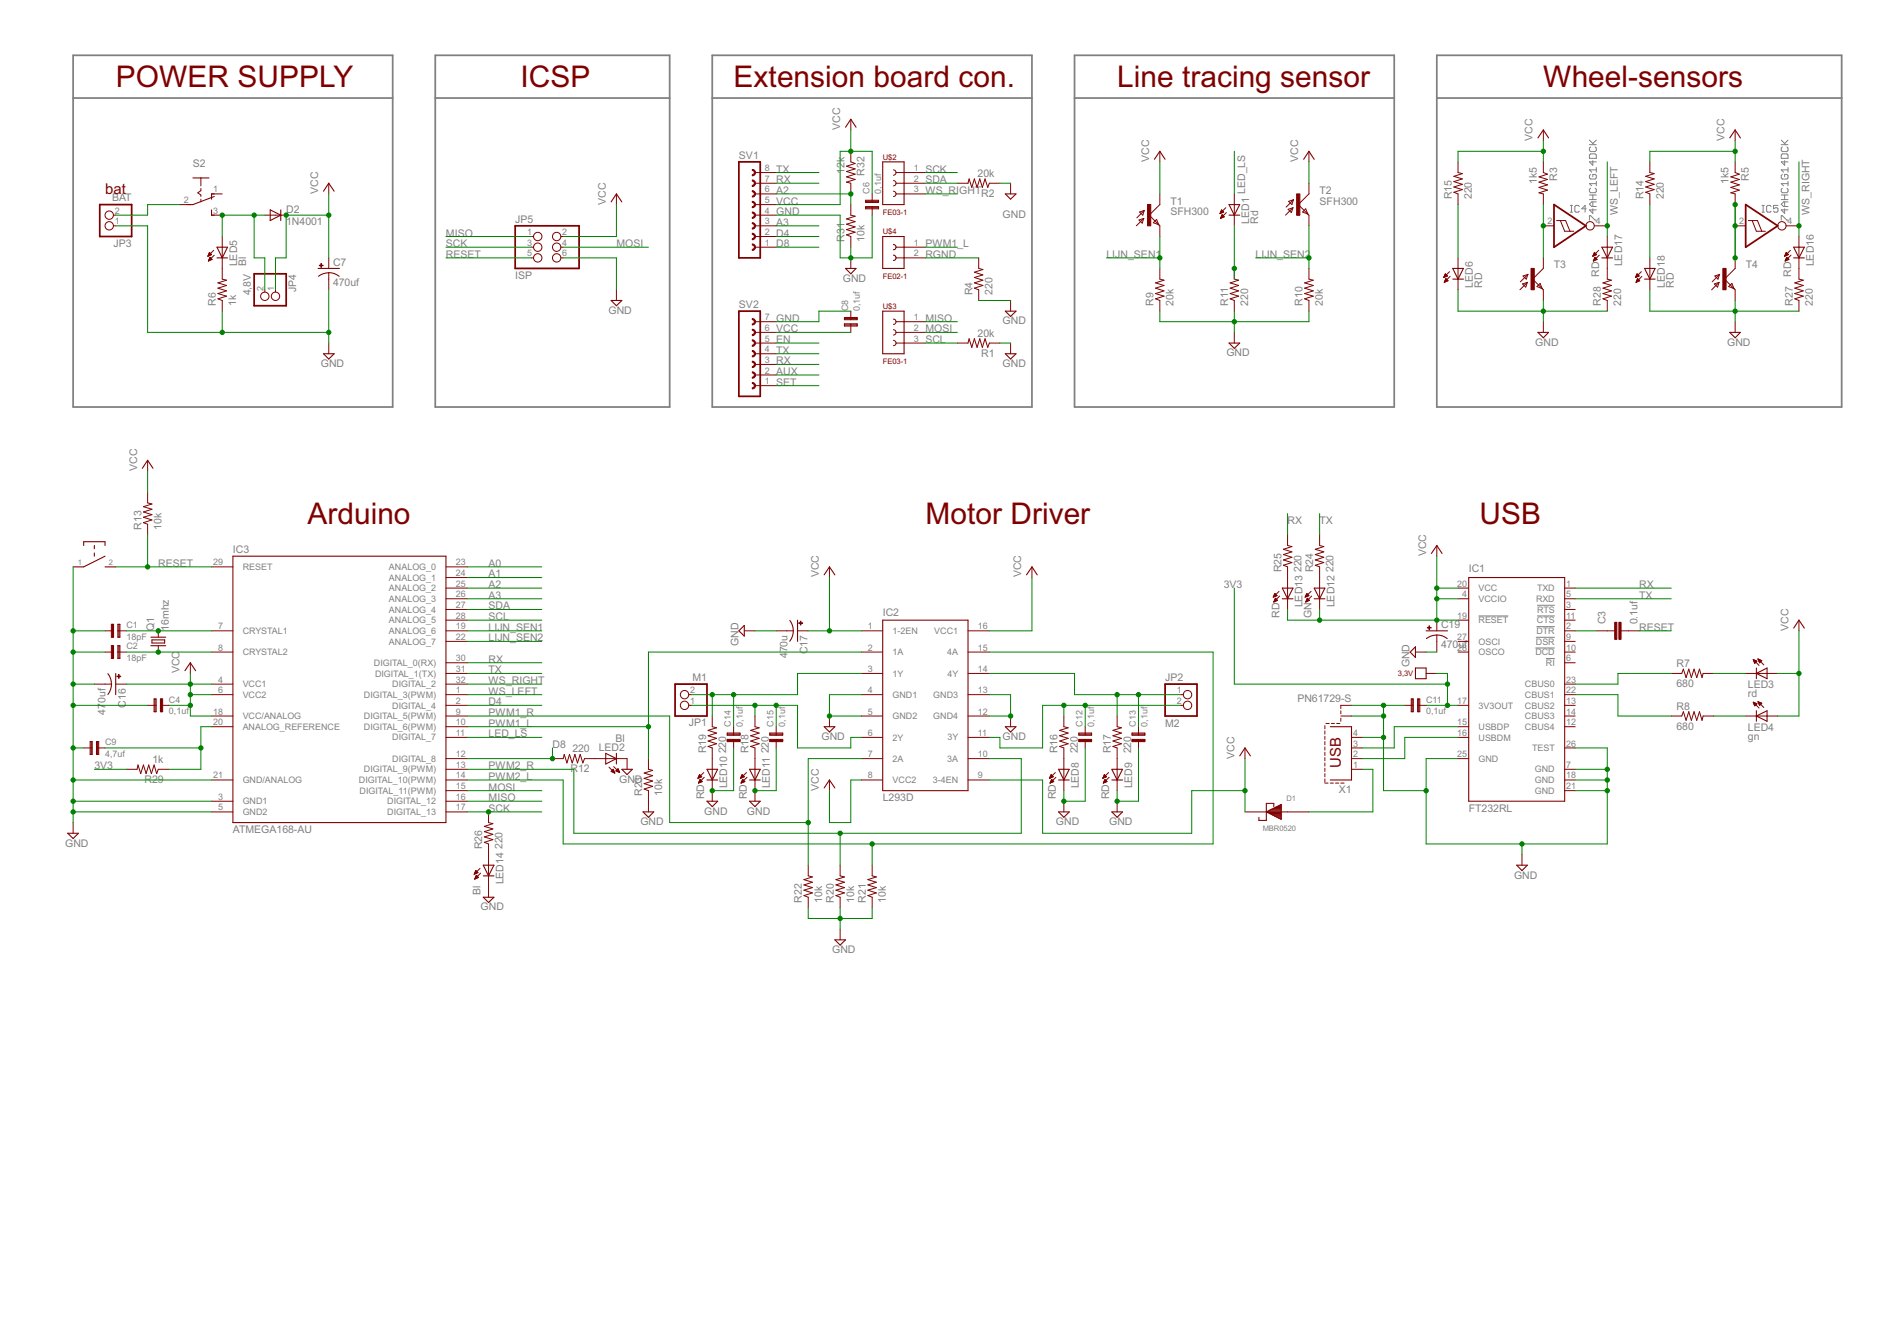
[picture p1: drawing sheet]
<svg xmlns="http://www.w3.org/2000/svg" width="297mm" height="210mm" viewBox="0 0 297 210" stroke-linecap="round" stroke-linejoin="round" font-family="sans-serif">
<defs><g id="words">
<g font-size="5.2" fill="#800000">
<text x="18.1" y="13.7">POWER SUPPLY</text>
<text x="81.5" y="13.7">ICSP</text>
<text x="114.9" y="13.7">Extension board con.</text>
<text x="174.9" y="13.7">Line tracing sensor</text>
<text x="241.7" y="13.7">Wheel-sensors</text>
<text x="48.1" y="82.1">Arduino</text>
<text x="144.9" y="82.1">Motor Driver</text>
<text x="231.6" y="82.1">USB</text>
</g>
<g font-size="2.6" fill="#800000">
<text x="16.4" y="30.3">bat</text>
<text x="210" y="120.2" transform="rotate(-90 210 120.2)">USB</text>
</g>
<g font-size="1.8" fill="#808080">
<text x="131.6" y="20.3" transform="rotate(-90 131.6 20.3)">VCC</text>
<text x="240" y="22" transform="rotate(-90 240 22)">VCC</text>
<text x="270" y="22" transform="rotate(-90 270 22)">VCC</text>
<text x="30.2" y="26.2">S2</text>
<text x="115.7" y="24.8">SV1</text>
<text x="121.5" y="28.7">RX</text>
<text x="121.5" y="27">TX</text>
<text x="132.2" y="27.2" transform="rotate(-90 132.2 27.2)">12k</text>
<text x="135.4" y="27.5" transform="rotate(-90 135.4 27.5)">R32</text>
<text x="144.9" y="27">SCK</text>
<text x="144.9" y="28.7">SDA</text>
<text x="153.1" y="27.7">20k</text>
<text x="179.9" y="25.3" transform="rotate(-90 179.9 25.3)">VCC</text>
<text x="203.3" y="25.3" transform="rotate(-90 203.3 25.3)">VCC</text>
<text x="240.7" y="28.8" transform="rotate(-90 240.7 28.8)">1k5</text>
<text x="243.8" y="28.3" transform="rotate(-90 243.8 28.3)">R3</text>
<text x="270.7" y="28.8" transform="rotate(-90 270.7 28.8)">1k5</text>
<text x="273.8" y="28.3" transform="rotate(-90 273.8 28.3)">R5</text>
<text x="17.5" y="31.5">BAT</text>
<text x="44.8" y="35.2">1N4001</text>
<text x="44.8" y="33.4">D2</text>
<text x="49.8" y="30.3" transform="rotate(-90 49.8 30.3)">VCC</text>
<text x="80.7" y="34.9">JP5</text>
<text x="94.9" y="32" transform="rotate(-90 94.9 32)">VCC</text>
<text x="121.5" y="33.7">GND</text>
<text x="121.5" y="30.3">A2</text>
<text x="121.5" y="35.4">A3</text>
<text x="121.5" y="32">VCC</text>
<text x="144.9" y="30.3">WS_RIGHT</text>
<text x="153.6" y="30.8">R2</text>
<text x="157" y="34.1">GND</text>
<text x="183.3" y="33.7">SFH300</text>
<text x="183.3" y="32">T1</text>
<text x="194.9" y="30.3" transform="rotate(-90 194.9 30.3)">LED_LS</text>
<text x="195.6" y="35" transform="rotate(-90 195.6 35)">LED1</text>
<text x="197" y="35" transform="rotate(-90 197 35)">Rd</text>
<text x="206.6" y="32">SFH300</text>
<text x="206.6" y="30.3">T2</text>
<text x="227.3" y="31.2" transform="rotate(-90 227.3 31.2)">R15</text>
<text x="230.5" y="31.2" transform="rotate(-90 230.5 31.2)">220</text>
<text x="253.3" y="33.7" transform="rotate(-90 253.3 33.7)">WS_LEFT</text>
<text x="257.4" y="31.2" transform="rotate(-90 257.4 31.2)">R14</text>
<text x="260.5" y="31.2" transform="rotate(-90 260.5 31.2)">220</text>
<text x="283.4" y="33.7" transform="rotate(-90 283.4 33.7)">WS_RIGHT</text>
<text x="17.8" y="38.6">JP3</text>
<text x="37.1" y="41.7" transform="rotate(-90 37.1 41.7)">LED5</text>
<text x="38.6" y="41.7" transform="rotate(-90 38.6 41.7)">Bl</text>
<text x="52.1" y="41.6">C7</text>
<text x="69.8" y="37">MISO</text>
<text x="69.8" y="38.7">SCK</text>
<text x="69.8" y="40.4">RESET</text>
<text x="96.5" y="38.7">MOSI</text>
<text x="121.5" y="37">D4</text>
<text x="121.5" y="38.7">D8</text>
<text x="132.2" y="37.9" transform="rotate(-90 132.2 37.9)">R31</text>
<text x="135.4" y="37.9" transform="rotate(-90 135.4 37.9)">10k</text>
<text x="144.9" y="40.4">RGND</text>
<text x="144.9" y="38.7">PWM1_L</text>
<text x="173.3" y="40.4">LIJN_SEN1</text>
<text x="196.6" y="40.4">LIJN_SEN2</text>
<text x="254" y="41.7" transform="rotate(-90 254 41.7)">LED17</text>
<text x="284" y="41.7" transform="rotate(-90 284 41.7)">LED16</text>
<text x="33.8" y="47.9" transform="rotate(-90 33.8 47.9)">R6</text>
<text x="37" y="47.9" transform="rotate(-90 37 47.9)">1k</text>
<text x="39.3" y="46.2" transform="rotate(-90 39.3 46.2)">4,8V</text>
<text x="46.4" y="45.7" transform="rotate(-90 46.4 45.7)">JP4</text>
<text x="52.1" y="44.8">470uf</text>
<text x="80.7" y="43.7">ISP</text>
<text x="132" y="44.1">GND</text>
<text x="152.3" y="46.2" transform="rotate(-90 152.3 46.2)">R4</text>
<text x="155.4" y="46.2" transform="rotate(-90 155.4 46.2)">220</text>
<text x="180.6" y="47.9" transform="rotate(-90 180.6 47.9)">R9</text>
<text x="183.8" y="47.9" transform="rotate(-90 183.8 47.9)">20k</text>
<text x="192.3" y="47.9" transform="rotate(-90 192.3 47.9)">R11</text>
<text x="195.4" y="47.9" transform="rotate(-90 195.4 47.9)">220</text>
<text x="204" y="47.9" transform="rotate(-90 204 47.9)">R10</text>
<text x="207.1" y="47.9" transform="rotate(-90 207.1 47.9)">20k</text>
<text x="230.6" y="45" transform="rotate(-90 230.6 45)">LED6</text>
<text x="232.1" y="45" transform="rotate(-90 232.1 45)">RD</text>
<text x="243.3" y="42">T3</text>
<text x="250.4" y="43.4" transform="rotate(-90 250.4 43.4)">RD</text>
<text x="250.7" y="47.9" transform="rotate(-90 250.7 47.9)">R28</text>
<text x="253.8" y="47.9" transform="rotate(-90 253.8 47.9)">220</text>
<text x="260.7" y="45" transform="rotate(-90 260.7 45)">LED18</text>
<text x="262.1" y="45" transform="rotate(-90 262.1 45)">RD</text>
<text x="273.4" y="42">T4</text>
<text x="280.4" y="43.4" transform="rotate(-90 280.4 43.4)">RD</text>
<text x="280.7" y="47.9" transform="rotate(-90 280.7 47.9)">R27</text>
<text x="283.9" y="47.9" transform="rotate(-90 283.9 47.9)">220</text>
<text x="95.3" y="49.1">GND</text>
<text x="115.7" y="48.2">SV2</text>
<text x="121.5" y="50.4">GND</text>
<text x="121.5" y="52">VCC</text>
<text x="121.5" y="53.7">EN</text>
<text x="144.9" y="52">MOSI</text>
<text x="144.9" y="50.4">MISO</text>
<text x="144.9" y="53.7">SCL</text>
<text x="153.1" y="52.7">20k</text>
<text x="157" y="50.8">GND</text>
<text x="50.2" y="57.5">GND</text>
<text x="121.5" y="57">RX</text>
<text x="121.5" y="55.4">TX</text>
<text x="121.5" y="58.7">AUX</text>
<text x="153.6" y="55.8">R1</text>
<text x="157" y="57.5">GND</text>
<text x="192" y="55.8">GND</text>
<text x="240.4" y="54.1">GND</text>
<text x="270.4" y="54.1">GND</text>
<text x="121.5" y="60.4">SET</text>
<text x="21.5" y="73.7" transform="rotate(-90 21.5 73.7)">VCC</text>
<text x="22.1" y="82.9" transform="rotate(-90 22.1 82.9)">R13</text>
<text x="25.3" y="82.9" transform="rotate(-90 25.3 82.9)">10k</text>
<text x="201.6" y="82.1">RX</text>
<text x="206.6" y="82.1">TX</text>
<text x="24.8" y="88.7">RESET</text>
<text x="36.5" y="86.6">IC3</text>
<text x="76.5" y="88.7">A0</text>
<text x="200.6" y="89.6" transform="rotate(-90 200.6 89.6)">R25</text>
<text x="203.8" y="89.6" transform="rotate(-90 203.8 89.6)">220</text>
<text x="205.6" y="89.6" transform="rotate(-90 205.6 89.6)">R24</text>
<text x="208.8" y="89.6" transform="rotate(-90 208.8 89.6)">220</text>
<text x="223.3" y="87.1" transform="rotate(-90 223.3 87.1)">VCC</text>
<text x="230" y="89.6">IC1</text>
<text x="76.5" y="95.4">SDA</text>
<text x="76.5" y="92.1">A2</text>
<text x="76.5" y="93.7">A3</text>
<text x="76.5" y="90.4">A1</text>
<text x="128.2" y="90.4" transform="rotate(-90 128.2 90.4)">VCC</text>
<text x="159.9" y="90.4" transform="rotate(-90 159.9 90.4)">VCC</text>
<text x="191.6" y="92.1">3V</text>
<text x="193.6" y="92.1">3</text>
<text x="204" y="95.1" transform="rotate(-90 204 95.1)">LED13</text>
<text x="209" y="95.1" transform="rotate(-90 209 95.1)">LED12</text>
<text x="256.7" y="92.1">RX</text>
<text x="256.7" y="93.7">TX</text>
<text x="24.1" y="98.7" transform="rotate(-90 24.1 98.7)">Q1</text>
<text x="26.5" y="98.7" transform="rotate(-90 26.5 98.7)">16mhz</text>
<text x="76.5" y="97.1">SCL</text>
<text x="76.5" y="98.7">LIJN_SEN1</text>
<text x="76.5" y="100.4">LIJN_SEN2</text>
<text x="115.6" y="101.1" transform="rotate(-90 115.6 101.1)">GND</text>
<text x="138.2" y="96.4">IC2</text>
<text x="200.4" y="96.7" transform="rotate(-90 200.4 96.7)">RD</text>
<text x="205.4" y="96.7" transform="rotate(-90 205.4 96.7)">GN</text>
<text x="225.6" y="101.5">470uf</text>
<text x="225.6" y="98.3">C19</text>
<text x="251.4" y="97.7" transform="rotate(-90 251.4 97.7)">C3</text>
<text x="256.4" y="97.7" transform="rotate(-90 256.4 97.7)">0.1uf</text>
<text x="256.7" y="98.7">RESET</text>
<text x="280" y="98.7" transform="rotate(-90 280 98.7)">VCC</text>
<text x="28.1" y="105.4" transform="rotate(-90 28.1 105.4)">VCC</text>
<text x="76.5" y="103.7">RX</text>
<text x="76.5" y="105.4">TX</text>
<text x="76.5" y="107.1">WS_RIGHT</text>
<text x="108.4" y="106.6">M1</text>
<text x="123.3" y="103" transform="rotate(-90 123.3 103)">470u</text>
<text x="126.5" y="102.4" transform="rotate(-90 126.5 102.4)">C17</text>
<text x="182.4" y="106.7">JP2</text>
<text x="220.7" y="104.5" transform="rotate(-90 220.7 104.5)">GND</text>
<text x="262.5" y="107.6">680</text>
<text x="262.5" y="104.4">R7</text>
<text x="273.7" y="107.7">LED3</text>
<text x="16.5" y="111.8" transform="rotate(-90 16.5 111.8)">47</text>
<text x="16.5" y="110" transform="rotate(-90 16.5 110)">0uf</text>
<text x="19.7" y="110.7" transform="rotate(-90 19.7 110.7)">C16</text>
<text x="76.5" y="110.4">D4</text>
<text x="76.5" y="113.7">PWM1_L</text>
<text x="76.5" y="108.7">WS_LEFT</text>
<text x="76.5" y="112.1">PWM1_R</text>
<text x="107.9" y="113.7">JP1</text>
<text x="182.4" y="113.7">M2</text>
<text x="203.1" y="109.9">PN61729-S</text>
<text x="262.5" y="111.1">R8</text>
<text x="273.7" y="109.2">rd</text>
<text x="23.9" y="119.4">1k</text>
<text x="76.5" y="115.4">LED_LS</text>
<text x="86.5" y="117.1">D8</text>
<text x="89.6" y="117.7">220</text>
<text x="93.8" y="117.6">LED2</text>
<text x="96.4" y="116.2">Bl</text>
<text x="110.6" y="117.9" transform="rotate(-90 110.6 117.9)">R19</text>
<text x="113.7" y="117.9" transform="rotate(-90 113.7 117.9)">220</text>
<text x="117.2" y="117.9" transform="rotate(-90 117.2 117.9)">R18</text>
<text x="120.4" y="117.9" transform="rotate(-90 120.4 117.9)">220</text>
<text x="128.6" y="115.8">GND</text>
<text x="157" y="115.8">GND</text>
<text x="165.6" y="117.9" transform="rotate(-90 165.6 117.9)">R16</text>
<text x="168.8" y="117.9" transform="rotate(-90 168.8 117.9)">220</text>
<text x="173.9" y="117.9" transform="rotate(-90 173.9 117.9)">R17</text>
<text x="177.1" y="117.9" transform="rotate(-90 177.1 117.9)">220</text>
<text x="193.3" y="118.7" transform="rotate(-90 193.3 118.7)">VCC</text>
<text x="262.5" y="114.2">680</text>
<text x="273.7" y="115.8">gn</text>
<text x="273.7" y="114.4">LED4</text>
<text x="14.8" y="120.4">3V3</text>
<text x="22.6" y="122.6">R29</text>
<text x="76.5" y="123.8">MOSI</text>
<text x="76.5" y="125.4">MISO</text>
<text x="76.5" y="120.4">PWM2_R</text>
<text x="76.5" y="122.1">PWM2_L</text>
<text x="89.3" y="120.9">R12</text>
<text x="96.9" y="122.5">GND</text>
<text x="100.5" y="124.6" transform="rotate(-90 100.5 124.6)">R23</text>
<text x="103.7" y="124.6" transform="rotate(-90 103.7 124.6)">10k</text>
<text x="110.3" y="125.1" transform="rotate(-90 110.3 125.1)">RD</text>
<text x="113.9" y="123.4" transform="rotate(-90 113.9 123.4)">LED10</text>
<text x="117" y="125.1" transform="rotate(-90 117 125.1)">RD</text>
<text x="120.5" y="123.4" transform="rotate(-90 120.5 123.4)">LED11</text>
<text x="128.2" y="123.8" transform="rotate(-90 128.2 123.8)">VCC</text>
<text x="138.2" y="125.4">L293D</text>
<text x="165.3" y="125.1" transform="rotate(-90 165.3 125.1)">RD</text>
<text x="168.9" y="123.4" transform="rotate(-90 168.9 123.4)">LED8</text>
<text x="173.7" y="125.1" transform="rotate(-90 173.7 125.1)">RD</text>
<text x="177.3" y="123.4" transform="rotate(-90 177.3 123.4)">LED9</text>
<text x="209.6" y="124.1">X1</text>
<text x="36.5" y="130.4">ATMEGA168-AU</text>
<text x="76.5" y="127.1">SCK</text>
<text x="100.3" y="129.2">GND</text>
<text x="110.3" y="127.5">GND</text>
<text x="117" y="127.5">GND</text>
<text x="165.3" y="129.2">GND</text>
<text x="173.7" y="129.2">GND</text>
<text x="230" y="127.1">FT232RL</text>
<text x="10.2" y="132.5">GND</text>
<text x="75.5" y="132.9" transform="rotate(-90 75.5 132.9)">R26</text>
<text x="78.7" y="132.9" transform="rotate(-90 78.7 132.9)">220</text>
<text x="237.1" y="137.5">GND</text>
<text x="75.3" y="140.1" transform="rotate(-90 75.3 140.1)">Bl</text>
<text x="75.3" y="142.5">GND</text>
<text x="78.8" y="138.4" transform="rotate(-90 78.8 138.4)">LED14</text>
<text x="125.6" y="141.3" transform="rotate(-90 125.6 141.3)">R22</text>
<text x="128.7" y="141.3" transform="rotate(-90 128.7 141.3)">10k</text>
<text x="130.6" y="141.3" transform="rotate(-90 130.6 141.3)">R20</text>
<text x="133.7" y="141.3" transform="rotate(-90 133.7 141.3)">10k</text>
<text x="135.6" y="141.3" transform="rotate(-90 135.6 141.3)">R21</text>
<text x="138.7" y="141.3" transform="rotate(-90 138.7 141.3)">10k</text>
<text x="130.3" y="149.2">GND</text>
</g>
<g font-size="1.6" fill="#808080">
<text x="119.7" y="28.4">7</text>
<text x="119.7" y="26.8">8</text>
<text x="143.1" y="26.8">1</text>
<text x="143.1" y="28.4">2</text>
<text x="18" y="35.1">1</text>
<text x="18" y="33.5">2</text>
<text x="28.8" y="31.8">2</text>
<text x="33.4" y="33.5">3</text>
<text x="33.4" y="30.1">1</text>
<text x="119.7" y="35.1">3</text>
<text x="119.7" y="33.5">4</text>
<text x="119.7" y="31.8">5</text>
<text x="119.7" y="30.1">6</text>
<text x="136.1" y="30.3" transform="rotate(-90 136.1 30.3)">C6</text>
<text x="138" y="30.3" transform="rotate(-90 138 30.3)">0,1uf</text>
<text x="143.1" y="30.1">3</text>
<text x="242.3" y="35.1">2</text>
<text x="249.9" y="35.1">4</text>
<text x="272.3" y="35.1">2</text>
<text x="279.9" y="35.1">4</text>
<text x="82.5" y="36.8">1</text>
<text x="82.5" y="38.5">3</text>
<text x="82.5" y="40.1">5</text>
<text x="88" y="36.8">2</text>
<text x="88" y="38.5">4</text>
<text x="88" y="40.1">6</text>
<text x="119.7" y="38.5">1</text>
<text x="119.7" y="36.8">2</text>
<text x="143.1" y="38.5">1</text>
<text x="143.1" y="40.1">2</text>
<text x="41.2" y="45.5" transform="rotate(-90 41.2 45.5)">2</text>
<text x="42.9" y="45.5" transform="rotate(-90 42.9 45.5)">1</text>
<text x="119.7" y="53.5">5</text>
<text x="119.7" y="51.8">6</text>
<text x="119.7" y="50.1">7</text>
<text x="132.8" y="48.7" transform="rotate(-90 132.8 48.7)">C8</text>
<text x="134.6" y="48.7" transform="rotate(-90 134.6 48.7)">0,1uf</text>
<text x="143.1" y="50.1">1</text>
<text x="143.1" y="51.8">2</text>
<text x="143.1" y="53.5">3</text>
<text x="119.7" y="58.5">2</text>
<text x="119.7" y="56.8">3</text>
<text x="119.7" y="55.1">4</text>
<text x="119.7" y="60.1">1</text>
<text x="33.4" y="88.5">29</text>
<text x="38" y="89.2">RESET</text>
<text x="60.9" y="89.2">ANALOG_0</text>
<text x="71.4" y="88.5">23</text>
<text x="60.9" y="95.9">ANALOG_4</text>
<text x="60.9" y="94.2">ANALOG_3</text>
<text x="60.9" y="92.6">ANALOG_2</text>
<text x="60.9" y="90.9">ANALOG_1</text>
<text x="71.4" y="95.2">27</text>
<text x="71.4" y="93.5">26</text>
<text x="71.4" y="91.8">25</text>
<text x="71.4" y="90.2">24</text>
<text x="228.2" y="91.8">20</text>
<text x="229" y="93.5">4</text>
<text x="231.5" y="92.6">VCC</text>
<text x="231.5" y="94.2">VCCIO</text>
<text x="240.5" y="94.2">RXD</text>
<text x="240.7" y="92.6">TXD</text>
<text x="240.7" y="95.9">RTS</text>
<text x="245.2" y="91.8">1</text>
<text x="245.2" y="93.5">5</text>
<text x="245.2" y="95.2">3</text>
<text x="19.8" y="100.2">18pF</text>
<text x="19.8" y="98.3">C1</text>
<text x="19.8" y="101.7">C2</text>
<text x="34.1" y="101.8">8</text>
<text x="34.1" y="98.5">7</text>
<text x="38" y="99.2">CRYSTAL1</text>
<text x="60.9" y="97.6">ANALOG_5</text>
<text x="60.9" y="100.9">ANALOG_7</text>
<text x="60.9" y="99.2">ANALOG_6</text>
<text x="71.4" y="96.8">28</text>
<text x="71.4" y="100.2">22</text>
<text x="71.4" y="98.5">19</text>
<text x="135.9" y="98.5">1</text>
<text x="135.9" y="101.8">2</text>
<text x="139.8" y="99.2">1-2EN</text>
<text x="146.3" y="99.2">VCC1</text>
<text x="153.1" y="98.5">16</text>
<text x="153.1" y="101.8">15</text>
<text x="228.2" y="101.8">28</text>
<text x="228.2" y="100.2">27</text>
<text x="228.2" y="96.8">19</text>
<text x="231.5" y="100.9">OSCI</text>
<text x="231.5" y="97.6">RESET</text>
<text x="240.5" y="100.9">DSR</text>
<text x="240.6" y="99.2">DTR</text>
<text x="240.7" y="97.6">CTS</text>
<text x="245.2" y="96.8">11</text>
<text x="245.2" y="98.5">2</text>
<text x="245.2" y="100.2">9</text>
<text x="245.2" y="101.8">10</text>
<text x="19.8" y="103.5">18pF</text>
<text x="34.1" y="106.8">4</text>
<text x="38" y="102.6">CRYSTAL2</text>
<text x="38" y="107.6">VCC1</text>
<text x="58.6" y="104.2">DIGITAL_0(RX)</text>
<text x="58.7" y="105.9">DIGITAL_1(TX)</text>
<text x="61.4" y="107.6">DIGITAL_2</text>
<text x="71.4" y="106.8">32</text>
<text x="71.4" y="105.2">31</text>
<text x="71.4" y="103.5">30</text>
<text x="135.9" y="105.2">3</text>
<text x="139.8" y="102.6">1A</text>
<text x="139.8" y="105.9">1Y</text>
<text x="148.3" y="102.6">4A</text>
<text x="148.4" y="105.9">4Y</text>
<text x="153.1" y="105.2">14</text>
<text x="231.5" y="102.6">OSCO</text>
<text x="238.8" y="107.6">CBUS0</text>
<text x="240.4" y="102.6">DCD</text>
<text x="242.1" y="104.2">RI</text>
<text x="245.2" y="103.5">6</text>
<text x="245.2" y="106.8">23</text>
<text x="26.5" y="111.8">0,1uf</text>
<text x="26.5" y="110">C4</text>
<text x="33.4" y="113.5">20</text>
<text x="33.4" y="111.8">18</text>
<text x="34.1" y="108.5">6</text>
<text x="38" y="112.6">VCC/ANALOG</text>
<text x="38" y="109.2">VCC2</text>
<text x="57" y="112.6">DIGITAL_5(PWM)</text>
<text x="57" y="109.2">DIGITAL_3(PWM)</text>
<text x="61.4" y="110.9">DIGITAL_4</text>
<text x="71.4" y="113.5">10</text>
<text x="71.4" y="111.8">9</text>
<text x="71.4" y="110.2">2</text>
<text x="71.4" y="108.5">1</text>
<text x="108.1" y="110.2">1</text>
<text x="108.1" y="108.5">2</text>
<text x="114.5" y="113.7" transform="rotate(-90 114.5 113.7)">C14</text>
<text x="116.3" y="113.7" transform="rotate(-90 116.3 113.7)">0,1uf</text>
<text x="121.1" y="113.7" transform="rotate(-90 121.1 113.7)">C15</text>
<text x="123" y="113.7" transform="rotate(-90 123 113.7)">0,1uf</text>
<text x="135.9" y="108.5">4</text>
<text x="135.9" y="111.8">5</text>
<text x="139.8" y="109.2">GND1</text>
<text x="139.8" y="112.6">GND2</text>
<text x="146.1" y="109.2">GND3</text>
<text x="146.1" y="112.6">GND4</text>
<text x="153.1" y="108.5">13</text>
<text x="153.1" y="111.8">12</text>
<text x="169.5" y="113.7" transform="rotate(-90 169.5 113.7)">C12</text>
<text x="171.3" y="113.7" transform="rotate(-90 171.3 113.7)">0,1uf</text>
<text x="177.8" y="113.7" transform="rotate(-90 177.8 113.7)">C13</text>
<text x="179.7" y="113.7" transform="rotate(-90 179.7 113.7)">0,1uf</text>
<text x="184.3" y="108.5">1</text>
<text x="184.3" y="110.2">2</text>
<text x="223.3" y="111.8">0,1uf</text>
<text x="223.3" y="110">C11</text>
<text x="228.2" y="110.2">17</text>
<text x="228.2" y="113.5">15</text>
<text x="231.5" y="110.9">3V3OUT</text>
<text x="238.8" y="109.2">CBUS1</text>
<text x="238.8" y="110.9">CBUS2</text>
<text x="238.8" y="112.6">CBUS3</text>
<text x="245.2" y="108.5">22</text>
<text x="245.2" y="110.2">13</text>
<text x="245.2" y="111.8">14</text>
<text x="245.2" y="113.5">12</text>
<text x="16.4" y="118.5">4,7uf</text>
<text x="16.4" y="116.7">C9</text>
<text x="38" y="114.2">ANALOG_REFERENCE</text>
<text x="57" y="114.2">DIGITAL_6(PWM)</text>
<text x="61.4" y="119.2">DIGITAL_8</text>
<text x="61.4" y="115.9">DIGITAL_7</text>
<text x="71.4" y="118.5">12</text>
<text x="71.4" y="115.2">11</text>
<text x="135.9" y="115.2">6</text>
<text x="135.9" y="118.5">7</text>
<text x="139.8" y="115.9">2Y</text>
<text x="139.8" y="119.2">2A</text>
<text x="148.3" y="119.2">3A</text>
<text x="148.4" y="115.9">3Y</text>
<text x="153.1" y="115.2">11</text>
<text x="153.1" y="118.5">10</text>
<text x="211.9" y="118.5">2</text>
<text x="211.9" y="116.8">3</text>
<text x="211.9" y="115.2">4</text>
<text x="228.2" y="115.2">16</text>
<text x="228.2" y="118.5">25</text>
<text x="231.5" y="114.2">USBDP</text>
<text x="231.5" y="115.9">USBDM</text>
<text x="231.5" y="119.2">GND</text>
<text x="238.8" y="114.2">CBUS4</text>
<text x="239.9" y="117.6">TEST</text>
<text x="245.2" y="116.8">26</text>
<text x="33.4" y="121.9">21</text>
<text x="34.1" y="125.2">3</text>
<text x="38" y="125.9">GND1</text>
<text x="38" y="122.6">GND/ANALOG</text>
<text x="56.2" y="122.6">DIGITAL_10(PWM)</text>
<text x="56.3" y="124.2">DIGITAL_11(PWM)</text>
<text x="57" y="120.9">DIGITAL_9(PWM)</text>
<text x="60.6" y="125.9">DIGITAL_12</text>
<text x="71.4" y="125.2">16</text>
<text x="71.4" y="123.5">15</text>
<text x="71.4" y="121.9">14</text>
<text x="71.4" y="120.2">13</text>
<text x="135.9" y="121.9">8</text>
<text x="139.8" y="122.6">VCC2</text>
<text x="146.1" y="122.6">3-4EN</text>
<text x="153.1" y="121.9">9</text>
<text x="211.9" y="120.2">1</text>
<text x="240.3" y="120.9">GND</text>
<text x="240.3" y="122.6">GND</text>
<text x="240.3" y="124.2">GND</text>
<text x="245.2" y="120.2">7</text>
<text x="245.2" y="121.9">18</text>
<text x="245.2" y="123.5">21</text>
<text x="34.1" y="126.9">5</text>
<text x="38" y="127.6">GND2</text>
<text x="60.6" y="127.6">DIGITAL_13</text>
<text x="71.4" y="126.9">17</text>
</g>
<g font-size="1.3" fill="#800000">
<text x="138.2" y="25">U$2</text>
<text x="138.2" y="33.7">FE03-1</text>
<text x="138.2" y="36.7">U$4</text>
<text x="138.2" y="43.7">FE02-1</text>
<text x="138.2" y="48.4">U$3</text>
<text x="138.2" y="57">FE03-1</text>
<text x="218.9" y="105.8">3,3V</text>
</g>
<g font-size="1.3" fill="#808080">
<text x="12.2" y="88.4">1</text>
<text x="17.1" y="88.4">2</text>
<text x="201.5" y="125.4">D1</text>
<text x="197.7" y="130.1">MBR0520</text>
</g>
</g></defs>
<g fill="#808080" stroke="#808080" stroke-width=".28">
<path d="M111.5 15.3h50.1z"/>
<path d="M161.6 15.3v48.4z"/>
<path d="M111.5 63.7h50.1z"/>
<path d="M111.5 15.3v48.4z"/>
<path d="M111.5 8.7v6.6z"/>
<path d="M111.5 8.7h50.1z"/>
<path d="M161.6 8.7v6.6z"/>
<path d="M168.3 15.3h50z"/>
<path d="M218.3 15.3v48.4z"/>
<path d="M168.3 15.3v48.4z"/>
<path d="M168.3 8.7v6.6z"/>
<path d="M218.3 8.7v6.6z"/>
<path d="M168.3 8.7h50z"/>
<path d="M168.3 63.7h50z"/>
<path d="M68.2 15.3h36.7z"/>
<path d="M104.9 15.3v48.4z"/>
<path d="M68.2 15.3v48.4z"/>
<path d="M68.2 8.7v6.6z"/>
<path d="M104.9 8.7v6.6z"/>
<path d="M68.2 8.7h36.7z"/>
<path d="M68.2 63.7h36.7z"/>
<path d="M11.5 15.3h50z"/>
<path d="M61.5 15.3v48.4z"/>
<path d="M11.5 15.3v48.4z"/>
<path d="M11.5 8.7v6.6z"/>
<path d="M61.5 8.7v6.6z"/>
<path d="M11.5 8.7h50z"/>
<path d="M11.5 63.7h50z"/>
<path d="M225 15.3h63.4z"/>
<path d="M288.4 15.3v48.4z"/>
<path d="M288.4 8.7v6.6z"/>
<path d="M225 8.7h63.4z"/>
<path d="M225 63.7h63.4z"/>
<path d="M225 15.3v48.4z"/>
<path d="M225 8.7v6.6z"/>
</g>
<g fill="#808080" stroke="#808080" stroke-width=".16">
<path d="M248.9 33.8v.7z"/>
<path d="M248.9 33.8h.2z"/>
<path d="M249.1 33.8l.7 .7z"/>
<path d="M249.8 34.5h.2z"/>
<path d="M248.9 32.9h1.1z"/>
<path d="M248.9 32.9l.5 .5z"/>
<path d="M249.4 32.7v.7z"/>
<path d="M249.2 32.3h.8z"/>
<path d="M248.9 32l.3 .3z"/>
<path d="M248.9 32l.3-.4z"/>
<path d="M249.2 31.6h.8z"/>
<path d="M249.4 31.6v.7z"/>
<path d="M248.9 31.2h1.1z"/>
<path d="M249.4 30.5v.7z"/>
<path d="M248.9 30.5h1.1z"/>
<path d="M248.9 29.6l.2-.1z"/>
<path d="M248.9 29.6v.4z"/>
<path d="M248.9 30l.2 .2z"/>
<path d="M249.1 30.2h.7z"/>
<path d="M249.8 30.2l.2-.2z"/>
<path d="M250 29.6v.4z"/>
<path d="M249.8 29.5l.2 .1z"/>
<path d="M248.9 28.7l.3 .4z"/>
<path d="M248.9 28.7h1.1z"/>
<path d="M250 28.4v.7z"/>
<path d="M248.9 27.5l.2-.2z"/>
<path d="M248.9 27.5v.3z"/>
<path d="M248.9 27.8l.2 .2z"/>
<path d="M249.1 28h.7z"/>
<path d="M249.8 28l.2-.2z"/>
<path d="M250 27.5v.3z"/>
<path d="M249.8 27.3l.2 .2z"/>
<path d="M249.4 27.3h.4z"/>
<path d="M249.4 27.3v.4z"/>
<path d="M248.9 26.6l.3 .3z"/>
<path d="M248.9 26.6h1.1z"/>
<path d="M250 26.2v.7z"/>
<path d="M248.9 25.3h1.1z"/>
<path d="M248.9 25.3l.5 .6z"/>
<path d="M249.4 25.1v.8z"/>
<path d="M248.9 24.8h1.1z"/>
<path d="M250 24.3v.5z"/>
<path d="M249.8 24.1l.2 .2z"/>
<path d="M249.1 24.1h.7z"/>
<path d="M248.9 24.3l.2-.2z"/>
<path d="M248.9 24.3v.5z"/>
<path d="M248.9 23.2l.2-.2z"/>
<path d="M248.9 23.2v.3z"/>
<path d="M248.9 23.5l.2 .2z"/>
<path d="M249.1 23.7h.7z"/>
<path d="M249.8 23.7l.2-.2z"/>
<path d="M250 23.2v.3z"/>
<path d="M249.8 23l.2 .2z"/>
<path d="M248.9 22.6h1.1z"/>
<path d="M248.9 21.9l.7 .7z"/>
<path d="M249.4 22.5l.6-.6z"/>
<path d="M278.9 33.8v.7z"/>
<path d="M278.9 33.8h.2z"/>
<path d="M279.1 33.8l.7 .7z"/>
<path d="M279.8 34.5h.2z"/>
<path d="M278.9 32.9h1.1z"/>
<path d="M278.9 32.9l.5 .5z"/>
<path d="M279.4 32.7v.7z"/>
<path d="M279.3 32.3h.7z"/>
<path d="M278.9 32l.4 .3z"/>
<path d="M278.9 32l.4-.4z"/>
<path d="M279.3 31.6h.7z"/>
<path d="M279.4 31.6v.7z"/>
<path d="M278.9 31.2h1.1z"/>
<path d="M279.4 30.5v.7z"/>
<path d="M278.9 30.5h1.1z"/>
<path d="M278.9 29.6l.2-.1z"/>
<path d="M278.9 29.6v.4z"/>
<path d="M278.9 30l.2 .2z"/>
<path d="M279.1 30.2h.7z"/>
<path d="M279.8 30.2l.2-.2z"/>
<path d="M280 29.6v.4z"/>
<path d="M279.8 29.5l.2 .1z"/>
<path d="M278.9 28.7l.4 .4z"/>
<path d="M278.9 28.7h1.1z"/>
<path d="M280 28.4v.7z"/>
<path d="M279.1 27.3l-.2 .2z"/>
<path d="M278.9 27.5v.3z"/>
<path d="M278.9 27.8l.2 .2z"/>
<path d="M279.1 28h.7z"/>
<path d="M280 27.8l-.2 .2z"/>
<path d="M280 27.5v.3z"/>
<path d="M279.8 27.3l.2 .2z"/>
<path d="M279.4 27.3h.4z"/>
<path d="M279.4 27.3v.4z"/>
<path d="M278.9 26.6l.4 .3z"/>
<path d="M278.9 26.6h1.1z"/>
<path d="M280 26.2v.7z"/>
<path d="M278.9 25.3h1.1z"/>
<path d="M278.9 25.3l.5 .6z"/>
<path d="M279.4 25.1v.8z"/>
<path d="M278.9 24.8h1.1z"/>
<path d="M280 24.3v.5z"/>
<path d="M279.8 24.1l.2 .2z"/>
<path d="M279.1 24.1h.7z"/>
<path d="M278.9 24.3l.2-.2z"/>
<path d="M278.9 24.3v.5z"/>
<path d="M279.1 23l-.2 .2z"/>
<path d="M278.9 23.2v.3z"/>
<path d="M278.9 23.5l.2 .2z"/>
<path d="M279.1 23.7h.7z"/>
<path d="M280 23.5l-.2 .2z"/>
<path d="M280 23.2v.3z"/>
<path d="M279.8 23l.2 .2z"/>
<path d="M278.9 22.6h1.1z"/>
<path d="M278.9 21.9l.7 .7z"/>
<path d="M279.4 22.5l.6-.6z"/>
<path d="M240.7 94.7h2.8z"/>
<path d="M240.7 96.4h2.8z"/>
<path d="M240.6 98.1h2.9z"/>
<path d="M240.5 99.8h3z"/>
<path d="M240.4 101.4h3.1z"/>
<path d="M242.1 103.1h1.4z"/>
<path d="M231.5 96.4h4.7z"/>
<path d="M245.9 33.2h.3z"/>
<path d="M246.1 32.2v1z"/>
<path d="M245.9 32.2h.3z"/>
<path d="M247.1 32.2l.2 .1z"/>
<path d="M246.8 32.2h.3z"/>
<path d="M246.6 32.3l.2-.1z"/>
<path d="M246.6 32.3v.7z"/>
<path d="M246.6 33l.2 .2z"/>
<path d="M246.8 33.2h.3z"/>
<path d="M247.1 33.2l.2-.2z"/>
<path d="M248.2 32.2v1z"/>
<path d="M248.2 32.2l-.5 .5z"/>
<path d="M247.7 32.7h.7z"/>
<path d="M275.9 33.2h.4z"/>
<path d="M276.1 32.2v1z"/>
<path d="M275.9 32.2h.4z"/>
<path d="M277.2 32.2l.1 .1z"/>
<path d="M276.8 32.2h.4z"/>
<path d="M276.8 32.2l-.2 .1z"/>
<path d="M276.6 32.3v.7z"/>
<path d="M276.6 33l.2 .2z"/>
<path d="M276.8 33.2h.4z"/>
<path d="M277.3 33l-.1 .2z"/>
<path d="M277.7 32.2h.7z"/>
<path d="M277.7 32.2v.5z"/>
<path d="M277.7 32.7l.3-.2z"/>
<path d="M278 32.5h.2z"/>
<path d="M278.2 32.5l.2 .2z"/>
<path d="M278.4 32.7v.3z"/>
<path d="M278.4 33l-.2 .2z"/>
<path d="M277.9 33.2h.3z"/>
<path d="M277.7 33l.2 .2z"/>
</g>
<g fill="#800000" stroke="#800000" stroke-width=".16">
<path d="M24.8 98.7v1z"/>
<path d="M24.8 101.1v1z"/>
<path d="M228.3 92.1h1.7z"/>
<path d="M228.3 110.4h1.7z"/>
<path d="M228.3 113.7h1.7z"/>
<path d="M228.3 115.4h1.7z"/>
<path d="M228.3 102.1h1.7z"/>
<path d="M228.3 100.4h1.7z"/>
<path d="M245 120.4h1.7z"/>
<path d="M245 92.1h1.7z"/>
<path d="M245 93.7h1.7z"/>
<path d="M245 95.4h1.7z"/>
<path d="M245 97.1h1.7z"/>
<path d="M245 98.7h1.7z"/>
<path d="M245 100.4h1.7z"/>
<path d="M245 102.1h1.7z"/>
<path d="M245 103.7h1.7z"/>
<path d="M245 107.1h1.7z"/>
<path d="M245 108.7h1.7z"/>
<path d="M245 110.4h1.7z"/>
<path d="M245 112.1h1.7z"/>
<path d="M245 113.7h1.7z"/>
<path d="M228.3 93.7h1.7z"/>
<path d="M228.3 97.1h1.7z"/>
<path d="M228.3 118.7h1.7z"/>
<path d="M245 122.1h1.7z"/>
<path d="M245 117.1h1.7z"/>
<path d="M245 123.8h1.7z"/>
<path d="M16.4 98.7h1.4z"/>
<path d="M18.5 98.7h1.3z"/>
<path d="M16.4 102.1h1.4z"/>
<path d="M18.5 102.1h1.3z"/>
<path d="M23.1 110.4h1.3z"/>
<path d="M25.1 110.4h1.4z"/>
<path d="M11.5 128.8v1.6z"/>
<path d="M133.2 40.4v1.6z"/>
<path d="M83.2 37h.3z"/>
<path d="M87.8 37h.4z"/>
<path d="M83.2 38.7h.3z"/>
<path d="M87.8 38.7h.4z"/>
<path d="M83.2 40.4h.3z"/>
<path d="M87.8 40.4h.4z"/>
<path d="M96.5 45.4v1.6z"/>
<path d="M149.9 53.7h1.7z"/>
<path d="M154.9 53.7h1.7z"/>
<path d="M154.9 53.7l-.2 .7z"/>
<path d="M154.2 53l.5 1.4z"/>
<path d="M154.2 53l-.4 1.4z"/>
<path d="M153.4 53l.4 1.4z"/>
<path d="M153.4 53l-.4 1.4z"/>
<path d="M152.6 53l.4 1.4z"/>
<path d="M152.6 53l-.4 1.4z"/>
<path d="M151.7 53l.5 1.4z"/>
<path d="M151.7 53l-.1 .7z"/>
<path d="M149.9 28.7h1.7z"/>
<path d="M154.9 28.7h1.7z"/>
<path d="M154.9 28.7l-.2 .6z"/>
<path d="M154.2 28l.5 1.3z"/>
<path d="M154.2 28l-.4 1.3z"/>
<path d="M153.4 28l.4 1.3z"/>
<path d="M153.4 28l-.4 1.3z"/>
<path d="M152.6 28l.4 1.3z"/>
<path d="M152.6 28l-.4 1.3z"/>
<path d="M151.7 28l.5 1.3z"/>
<path d="M151.7 28l-.1 .7z"/>
<path d="M158.2 53.7v1.7z"/>
<path d="M158.2 28.7v1.7z"/>
<path d="M153.2 40.4v1.6z"/>
<path d="M153.2 45.4v1.6z"/>
<path d="M152.6 45.1l.6 .3z"/>
<path d="M152.6 45.1l1.3-.4z"/>
<path d="M152.6 44.3l1.3 .4z"/>
<path d="M152.6 44.3l1.3-.4z"/>
<path d="M152.6 43.4l1.3 .5z"/>
<path d="M152.6 43.4l1.3-.4z"/>
<path d="M152.6 42.6l1.3 .4z"/>
<path d="M152.6 42.6l1.3-.4z"/>
<path d="M153.2 42l.7 .2z"/>
<path d="M158.2 47v1.7z"/>
<path d="M238.3 133.8v1.6z"/>
<path d="M266.7 105.4h1.7z"/>
<path d="M261.7 105.4h1.6z"/>
<path d="M263.6 104.7l-.3 .7z"/>
<path d="M263.6 104.7l.4 1.4z"/>
<path d="M264.4 104.7l-.4 1.4z"/>
<path d="M264.4 104.7l.4 1.4z"/>
<path d="M265.3 104.7l-.5 1.4z"/>
<path d="M265.3 104.7l.4 1.4z"/>
<path d="M266.1 104.7l-.4 1.4z"/>
<path d="M266.1 104.7l.4 1.4z"/>
<path d="M266.7 105.4l-.2 .7z"/>
<path d="M266.7 112.1h1.7z"/>
<path d="M261.7 112.1h1.6z"/>
<path d="M263.6 111.4l-.3 .7z"/>
<path d="M263.6 111.4l.4 1.4z"/>
<path d="M264.4 111.4l-.4 1.4z"/>
<path d="M264.4 111.4l.4 1.4z"/>
<path d="M265.3 111.4l-.5 1.4z"/>
<path d="M265.3 111.4l.4 1.4z"/>
<path d="M266.1 111.4l-.4 1.4z"/>
<path d="M266.1 111.4l.4 1.4z"/>
<path d="M266.7 112.1l-.2 .7z"/>
<path d="M193.3 33.7v1.6z"/>
<path d="M193.3 30.4v1.6z"/>
<path d="M193.3 32v1.7z"/>
<path d="M191.9 32.5l-.9 .9z"/>
<path d="M192 33.3l-.9 .9z"/>
<path d="M191.3 32.9l-.3 .5z"/>
<path d="M191.3 32.9l.3 .3z"/>
<path d="M191 33.4l.6-.2z"/>
<path d="M191.1 33.3h.2z"/>
<path d="M191.1 33.3h.3z"/>
<path d="M191.1 33.2h.5z"/>
<path d="M191.2 33.1h.4z"/>
<path d="M191.2 33.1h.3z"/>
<path d="M191.2 33h.2z"/>
<path d="M191.2 32.9h.1z"/>
<path d="M191.4 33.6l-.3 .6z"/>
<path d="M191.4 33.6l.3 .3z"/>
<path d="M191.1 34.2l.6-.3z"/>
<path d="M191.2 34.1h.2z"/>
<path d="M191.2 34h.3z"/>
<path d="M191.2 34h.5z"/>
<path d="M191.2 33.9h.4z"/>
<path d="M191.3 33.8h.3z"/>
<path d="M191.3 33.7h.2z"/>
<path d="M191.3 33.7h.1z"/>
<path d="M136.6 32.3v1.4z"/>
<path d="M136.6 30.4v1.3z"/>
<path d="M51.5 53.7v1.7z"/>
<path d="M181.6 42v1.7z"/>
<path d="M181.6 47v1.7z"/>
<path d="M180.9 46.8l.7 .2z"/>
<path d="M180.9 46.8l1.4-.4z"/>
<path d="M180.9 46l1.4 .4z"/>
<path d="M180.9 46l1.4-.5z"/>
<path d="M180.9 45.1l1.4 .4z"/>
<path d="M180.9 45.1l1.4-.4z"/>
<path d="M180.9 44.3l1.4 .4z"/>
<path d="M180.9 44.3l1.4-.4z"/>
<path d="M181.6 43.7l.7 .2z"/>
<path d="M205 42v1.7z"/>
<path d="M205 47v1.7z"/>
<path d="M204.3 46.8l.7 .2z"/>
<path d="M204.3 46.8l1.3-.4z"/>
<path d="M204.3 46l1.3 .4z"/>
<path d="M204.3 46l1.3-.5z"/>
<path d="M204.3 45.1l1.3 .4z"/>
<path d="M204.3 45.1l1.3-.4z"/>
<path d="M204.3 44.3l1.3 .4z"/>
<path d="M204.3 44.3l1.3-.4z"/>
<path d="M205 43.7l.6 .2z"/>
<path d="M193.3 42v1.7z"/>
<path d="M193.3 47v1.7z"/>
<path d="M192.6 46.8l.7 .2z"/>
<path d="M192.6 46.8l1.4-.4z"/>
<path d="M192.6 46l1.4 .4z"/>
<path d="M192.6 46l1.4-.5z"/>
<path d="M192.6 45.1l1.4 .4z"/>
<path d="M192.6 45.1l1.4-.4z"/>
<path d="M192.6 44.3l1.4 .4z"/>
<path d="M192.6 44.3l1.4-.4z"/>
<path d="M193.3 43.7l.7 .2z"/>
<path d="M193.3 52v1.7z"/>
<path d="M86.5 118.7h1.7z"/>
<path d="M91.5 118.7h1.7z"/>
<path d="M91.5 118.7l-.2 .7z"/>
<path d="M90.8 118.1l.5 1.3z"/>
<path d="M90.8 118.1l-.4 1.3z"/>
<path d="M90 118.1l.4 1.3z"/>
<path d="M90 118.1l-.4 1.3z"/>
<path d="M89.2 118.1l.4 1.3z"/>
<path d="M89.2 118.1l-.4 1.3z"/>
<path d="M88.3 118.1l.5 1.3z"/>
<path d="M88.3 118.1l-.1 .6z"/>
<path d="M225 85.4v1.7z"/>
<path d="M133.2 18.7v1.6z"/>
<path d="M96.5 30.4v1.6z"/>
<path d="M96.5 118.7h1.7z"/>
<path d="M93.2 118.7h1.6z"/>
<path d="M94.8 118.7h1.7z"/>
<path d="M95.4 120.1l.9 .9z"/>
<path d="M96.1 120l.9 .9z"/>
<path d="M95.7 120.8l.6 .2z"/>
<path d="M96 120.4l-.3 .4z"/>
<path d="M96 120.4l.3 .6z"/>
<path d="M96.2 121h.1z"/>
<path d="M96 120.9h.2z"/>
<path d="M95.9 120.8h.3z"/>
<path d="M95.7 120.8h.5z"/>
<path d="M95.8 120.7h.3z"/>
<path d="M95.8 120.6h.3z"/>
<path d="M95.9 120.5h.2z"/>
<path d="M96.4 120.7l.6 .2z"/>
<path d="M96.4 120.7l.4-.4z"/>
<path d="M96.8 120.3l.2 .6z"/>
<path d="M96.8 120.8h.2z"/>
<path d="M96.6 120.8h.4z"/>
<path d="M96.5 120.7h.4z"/>
<path d="M96.5 120.6h.4z"/>
<path d="M96.6 120.5h.3z"/>
<path d="M96.6 120.5h.2z"/>
<path d="M96.7 120.4h.1z"/>
<path d="M98.2 118.7v1.7z"/>
<path d="M194.9 127.1h3.4z"/>
<path d="M201.6 127.1h3.4z"/>
<path d="M200.7 127.1h.9z"/>
<path d="M194.9 117.1v1.6z"/>
<path d="M273.3 105.4h1.7z"/>
<path d="M276.7 105.4h1.7z"/>
<path d="M275 105.4h1.7z"/>
<path d="M275.3 103.1l.9 1z"/>
<path d="M274.5 103.2l.9 1z"/>
<path d="M275.3 103.1l.6 .3z"/>
<path d="M275.9 103.4l-.4 .3z"/>
<path d="M275.3 103.1l.2 .6z"/>
<path d="M275.5 103.7h.1z"/>
<path d="M275.5 103.6h.2z"/>
<path d="M275.4 103.5h.3z"/>
<path d="M275.4 103.5h.4z"/>
<path d="M275.4 103.4h.4z"/>
<path d="M275.4 103.3h.3z"/>
<path d="M275.3 103.3h.2z"/>
<path d="M274.5 103.2l.6 .3z"/>
<path d="M275.1 103.5l-.3 .3z"/>
<path d="M274.5 103.2l.3 .6z"/>
<path d="M274.7 103.7h.1z"/>
<path d="M274.7 103.7h.2z"/>
<path d="M274.7 103.6h.3z"/>
<path d="M274.6 103.5h.5z"/>
<path d="M274.6 103.5h.4z"/>
<path d="M274.6 103.4h.3z"/>
<path d="M274.6 103.3h.1z"/>
<path d="M273.3 112.1h1.7z"/>
<path d="M276.7 112.1h1.7z"/>
<path d="M275 112.1h1.7z"/>
<path d="M275.3 109.8l.9 .9z"/>
<path d="M274.5 109.9l.9 .9z"/>
<path d="M275.3 109.8l.6 .3z"/>
<path d="M275.9 110.1l-.4 .3z"/>
<path d="M275.3 109.8l.2 .6z"/>
<path d="M275.5 110.3h.1z"/>
<path d="M275.4 110.2h.3z"/>
<path d="M275.4 110.2h.4z"/>
<path d="M275.4 110.1h.4z"/>
<path d="M275.4 110h.3z"/>
<path d="M275.3 110h.3z"/>
<path d="M275.3 109.9h.1z"/>
<path d="M274.5 109.9l.6 .3z"/>
<path d="M275.1 110.2l-.3 .3z"/>
<path d="M274.5 109.9l.3 .6z"/>
<path d="M274.7 110.4h.1z"/>
<path d="M274.7 110.4h.2z"/>
<path d="M274.7 110.3h.3z"/>
<path d="M274.7 110.2h.3z"/>
<path d="M274.6 110.2h.5z"/>
<path d="M274.6 110.1h.4z"/>
<path d="M274.6 110h.2z"/>
<path d="M281.7 97.1v1.6z"/>
<path d="M134.9 98.7h3.3z"/>
<path d="M134.9 102.1h3.3z"/>
<path d="M134.9 105.4h3.3z"/>
<path d="M134.9 108.7h3.3z"/>
<path d="M134.9 112.1h3.3z"/>
<path d="M134.9 115.4h3.3z"/>
<path d="M134.9 118.7h3.3z"/>
<path d="M134.9 122.1h3.3z"/>
<path d="M151.6 98.7h3.3z"/>
<path d="M151.6 102.1h3.3z"/>
<path d="M151.6 105.4h3.3z"/>
<path d="M151.6 108.7h3.3z"/>
<path d="M151.6 112.1h3.3z"/>
<path d="M151.6 115.4h3.3z"/>
<path d="M151.6 118.7h3.3z"/>
<path d="M151.6 122.1h3.3z"/>
<path d="M129.9 112.1v1.6z"/>
<path d="M107.8 110.4h.4z"/>
<path d="M107.8 108.7h.4z"/>
<path d="M184.9 108.7h.4z"/>
<path d="M184.9 110.4h.4z"/>
<path d="M158.2 112.1v1.6z"/>
<path d="M129.9 88.7v1.7z"/>
<path d="M23.1 77v1.7z"/>
<path d="M23.1 82.1v1.6z"/>
<path d="M22.5 81.8l.6 .3z"/>
<path d="M22.5 81.8l1.3-.4z"/>
<path d="M22.5 81l1.3 .4z"/>
<path d="M22.5 81l1.3-.4z"/>
<path d="M22.5 80.1l1.3 .5z"/>
<path d="M22.5 80.1l1.3-.4z"/>
<path d="M22.5 79.3l1.3 .4z"/>
<path d="M22.5 79.3l1.3-.4z"/>
<path d="M23.1 78.7l.7 .2z"/>
<path d="M23.1 72.1v1.6z"/>
<path d="M41.5 33.7h1.6z"/>
<path d="M43.1 33.7h1.7z"/>
<path d="M51.5 28.7v1.7z"/>
<path d="M17.8 35.3h.3z"/>
<path d="M17.8 33.7h.3z"/>
<path d="M43.1 45.4v.3z"/>
<path d="M41.5 45.4v.3z"/>
<path d="M211.6 120.4h1.7z"/>
<path d="M211.6 118.7h1.7z"/>
<path d="M211.6 117.1h1.7z"/>
<path d="M211.6 115.4h1.7z"/>
<path d="M210 112.1h1.6z"/>
<path d="M210 110.4h1.6z"/>
<path d="M210 110.4v.5z"/>
<path d="M210 111.3v.4z"/>
<path d="M207.5 113.6v.5z"/>
<path d="M207.5 114.4v.5z"/>
<path d="M207.5 115.3v.4z"/>
<path d="M207.5 116.1v.5z"/>
<path d="M207.5 116.9v.5z"/>
<path d="M207.5 117.8v.5z"/>
<path d="M207.5 118.6v.5z"/>
<path d="M207.5 119.4v.5z"/>
<path d="M207.5 120.2v.6z"/>
<path d="M207.5 121.1v.5z"/>
<path d="M207.5 121.9v.5z"/>
<path d="M207.5 122.6h.5z"/>
<path d="M208.3 122.6h.5z"/>
<path d="M209.1 122.6h.5z"/>
<path d="M210 122.6h.5z"/>
<path d="M210 112.4v.5z"/>
<path d="M209.3 113.2h.5z"/>
<path d="M208.5 113.2h.5z"/>
<path d="M207.6 113.2h.5z"/>
<path d="M51.5 42.7v1z"/>
<path d="M51.5 40.4v1.6z"/>
<path d="M51.5 43.7v1.7z"/>
<path d="M34.8 40.4v1.6z"/>
<path d="M34.8 37v1.7z"/>
<path d="M34.8 38.7v1.7z"/>
<path d="M33.5 39.2l-.9 .9z"/>
<path d="M33.5 39.9l-.9 1z"/>
<path d="M32.8 39.5l-.2 .6z"/>
<path d="M32.8 39.5l.3 .4z"/>
<path d="M32.6 40.1l.5-.2z"/>
<path d="M32.6 40h.1z"/>
<path d="M32.6 40h.3z"/>
<path d="M32.6 39.9h.4z"/>
<path d="M32.7 39.8h.4z"/>
<path d="M32.7 39.8h.3z"/>
<path d="M32.7 39.7h.3z"/>
<path d="M32.8 39.6h.1z"/>
<path d="M32.9 40.3l-.3 .6z"/>
<path d="M32.9 40.3l.3 .3z"/>
<path d="M32.6 40.9l.6-.3z"/>
<path d="M32.7 40.8h.1z"/>
<path d="M32.7 40.7h.3z"/>
<path d="M32.7 40.6h.4z"/>
<path d="M32.7 40.6h.5z"/>
<path d="M32.8 40.5h.3z"/>
<path d="M32.8 40.4h.2z"/>
<path d="M13.1 117.1h1.3z"/>
<path d="M15.1 117.1h1.3z"/>
<path d="M220 110.4h1.3z"/>
<path d="M222 110.4h1.3z"/>
<path d="M271.7 30.4v1.6z"/>
<path d="M271.7 25.3v1.7z"/>
<path d="M271.7 27l.7 .3z"/>
<path d="M271 27.7l1.4-.4z"/>
<path d="M271 27.7l1.4 .4z"/>
<path d="M271 28.5l1.4-.4z"/>
<path d="M271 28.5l1.4 .4z"/>
<path d="M271 29.3l1.4-.4z"/>
<path d="M271 29.3l1.4 .5z"/>
<path d="M271 30.2l1.4-.4z"/>
<path d="M271 30.2l.7 .2z"/>
<path d="M34.8 42v1.7z"/>
<path d="M34.8 47v1.7z"/>
<path d="M34.1 46.8l.7 .2z"/>
<path d="M34.1 46.8l1.4-.4z"/>
<path d="M34.1 46l1.4 .4z"/>
<path d="M34.1 46l1.4-.5z"/>
<path d="M34.1 45.1l1.4 .4z"/>
<path d="M34.1 45.1l1.4-.4z"/>
<path d="M34.1 44.3l1.4 .4z"/>
<path d="M34.1 44.3l1.4-.4z"/>
<path d="M34.8 43.7l.7 .2z"/>
<path d="M241.7 30.4v1.6z"/>
<path d="M241.7 25.3v1.7z"/>
<path d="M241.7 27l.6 .3z"/>
<path d="M241 27.7l1.3-.4z"/>
<path d="M241 27.7l1.3 .4z"/>
<path d="M241 28.5l1.3-.4z"/>
<path d="M241 28.5l1.3 .4z"/>
<path d="M241 29.3l1.3-.4z"/>
<path d="M241 29.3l1.3 .5z"/>
<path d="M241 30.2l1.3-.4z"/>
<path d="M241 30.2l.7 .2z"/>
<path d="M241.7 45.4v1.6z"/>
<path d="M241.7 40.4v1.6z"/>
<path d="M238 45.4l1.2-1.2z"/>
<path d="M238.4 44.4l.8-.2z"/>
<path d="M238.4 44.4l.5 .5z"/>
<path d="M239.2 44.2l-.3 .7z"/>
<path d="M238.5 43.2l.7-.3z"/>
<path d="M238.5 43.2l.5 .5z"/>
<path d="M239.2 42.9l-.2 .8z"/>
<path d="M238.1 44.1l1.1-1.2z"/>
<path d="M241.7 42l-1.7 1.7z"/>
<path d="M240 43.7l1.5 1.5z"/>
<path d="M241.2 44.4l.3 .8z"/>
<path d="M241.5 45.2l.2 .2z"/>
<path d="M240.7 44.9l.8 .3z"/>
<path d="M240.7 44.9l.5-.5z"/>
<path d="M271.7 45.4v1.6z"/>
<path d="M271.7 40.4v1.6z"/>
<path d="M268 45.4l1.2-1.2z"/>
<path d="M268.4 44.4l.8-.2z"/>
<path d="M268.4 44.4l.5 .5z"/>
<path d="M269.2 44.2l-.3 .7z"/>
<path d="M268.5 43.2l.8-.3z"/>
<path d="M268.5 43.2l.5 .5z"/>
<path d="M269.3 42.9l-.3 .8z"/>
<path d="M268.1 44.1l1.2-1.2z"/>
<path d="M271.7 42l-1.7 1.7z"/>
<path d="M270 43.7l1.5 1.5z"/>
<path d="M271.2 44.4l.3 .8z"/>
<path d="M271.5 45.2l.2 .2z"/>
<path d="M270.7 44.9l.8 .3z"/>
<path d="M270.7 44.9l.5-.5z"/>
<path d="M241.7 50.4v1.6z"/>
<path d="M271.7 50.4v1.6z"/>
<path d="M228.3 25.3v1.7z"/>
<path d="M228.3 30.4v1.6z"/>
<path d="M227.6 30.1l.7 .3z"/>
<path d="M227.6 30.1l1.4-.4z"/>
<path d="M227.6 29.3l1.4 .4z"/>
<path d="M227.6 29.3l1.4-.4z"/>
<path d="M227.6 28.4l1.4 .5z"/>
<path d="M227.6 28.4l1.4-.4z"/>
<path d="M227.6 27.6l1.4 .4z"/>
<path d="M227.6 27.6l1.4-.4z"/>
<path d="M228.3 27l.7 .2z"/>
<path d="M258.3 25.3v1.7z"/>
<path d="M258.3 30.4v1.6z"/>
<path d="M257.7 30.1l.6 .3z"/>
<path d="M257.7 30.1l1.3-.4z"/>
<path d="M257.7 29.3l1.3 .4z"/>
<path d="M257.7 29.3l1.3-.4z"/>
<path d="M257.7 28.4l1.3 .5z"/>
<path d="M257.7 28.4l1.3-.4z"/>
<path d="M257.7 27.6l1.3 .4z"/>
<path d="M257.7 27.6l1.3-.4z"/>
<path d="M258.3 27l.7 .2z"/>
<path d="M166.6 112.1v1.6z"/>
<path d="M166.6 117.1v1.6z"/>
<path d="M165.9 116.8l.7 .3z"/>
<path d="M165.9 116.8l1.4-.4z"/>
<path d="M165.9 116l1.4 .4z"/>
<path d="M165.9 116l1.4-.4z"/>
<path d="M165.9 115.2l1.4 .4z"/>
<path d="M165.9 115.2l1.4-.5z"/>
<path d="M165.9 114.3l1.4 .4z"/>
<path d="M165.9 114.3l1.4-.4z"/>
<path d="M166.6 113.7l.7 .2z"/>
<path d="M174.9 112.1v1.6z"/>
<path d="M174.9 117.1v1.6z"/>
<path d="M174.3 116.8l.6 .3z"/>
<path d="M174.3 116.8l1.3-.4z"/>
<path d="M174.3 116l1.3 .4z"/>
<path d="M174.3 116l1.3-.4z"/>
<path d="M174.3 115.2l1.3 .4z"/>
<path d="M174.3 115.2l1.3-.5z"/>
<path d="M174.3 114.3l1.3 .4z"/>
<path d="M174.3 114.3l1.3-.4z"/>
<path d="M174.9 113.7l.7 .2z"/>
<path d="M118.2 112.1v1.6z"/>
<path d="M118.2 117.1v1.6z"/>
<path d="M117.5 116.8l.7 .3z"/>
<path d="M117.5 116.8l1.4-.4z"/>
<path d="M117.5 116l1.4 .4z"/>
<path d="M117.5 116l1.4-.4z"/>
<path d="M117.5 115.2l1.4 .4z"/>
<path d="M117.5 115.2l1.4-.5z"/>
<path d="M117.5 114.3l1.4 .4z"/>
<path d="M117.5 114.3l1.4-.4z"/>
<path d="M118.2 113.7l.7 .2z"/>
<path d="M111.5 112.1v1.6z"/>
<path d="M111.5 117.1v1.6z"/>
<path d="M110.9 116.8l.6 .3z"/>
<path d="M110.9 116.8l1.3-.4z"/>
<path d="M110.9 116l1.3 .4z"/>
<path d="M110.9 116l1.3-.4z"/>
<path d="M110.9 115.2l1.3 .4z"/>
<path d="M110.9 115.2l1.3-.5z"/>
<path d="M110.9 114.3l1.3 .4z"/>
<path d="M110.9 114.3l1.3-.4z"/>
<path d="M111.5 113.7l.7 .2z"/>
<path d="M166.6 122.1v1.7z"/>
<path d="M166.6 118.7v1.7z"/>
<path d="M166.6 120.4v1.7z"/>
<path d="M165.2 120.9l-.9 .9z"/>
<path d="M165.3 121.7l-.9 .9z"/>
<path d="M164.6 121.2l-.3 .6z"/>
<path d="M164.6 121.2l.3 .4z"/>
<path d="M164.3 121.8l.6-.2z"/>
<path d="M164.4 121.8h.1z"/>
<path d="M164.4 121.7h.2z"/>
<path d="M164.4 121.6h.4z"/>
<path d="M164.4 121.6h.5z"/>
<path d="M164.5 121.5h.3z"/>
<path d="M164.5 121.4h.3z"/>
<path d="M164.5 121.4h.2z"/>
<path d="M164.7 122l-.3 .6z"/>
<path d="M164.7 122l.3 .3z"/>
<path d="M164.4 122.6l.6-.3z"/>
<path d="M164.4 122.5h.1z"/>
<path d="M164.5 122.5h.2z"/>
<path d="M164.5 122.4h.3z"/>
<path d="M164.5 122.3h.5z"/>
<path d="M164.5 122.3h.4z"/>
<path d="M164.6 122.2h.3z"/>
<path d="M164.6 122.1h.2z"/>
<path d="M174.9 122.1v1.7z"/>
<path d="M174.9 118.7v1.7z"/>
<path d="M174.9 120.4v1.7z"/>
<path d="M173.6 120.9l-.9 .9z"/>
<path d="M173.7 121.7l-.9 .9z"/>
<path d="M172.9 121.2l-.2 .6z"/>
<path d="M172.9 121.2l.4 .4z"/>
<path d="M172.7 121.8l.6-.2z"/>
<path d="M172.7 121.8h.1z"/>
<path d="M172.7 121.7h.3z"/>
<path d="M172.8 121.6h.3z"/>
<path d="M172.8 121.6h.4z"/>
<path d="M172.8 121.5h.4z"/>
<path d="M172.8 121.4h.3z"/>
<path d="M172.9 121.4h.2z"/>
<path d="M173 122l-.2 .6z"/>
<path d="M173 122l.3 .3z"/>
<path d="M172.8 122.6l.5-.3z"/>
<path d="M172.8 122.5h.1z"/>
<path d="M172.8 122.5h.2z"/>
<path d="M172.8 122.4h.4z"/>
<path d="M172.9 122.3h.4z"/>
<path d="M172.9 122.2h.3z"/>
<path d="M173 122.1h.1z"/>
<path d="M111.5 122.1v1.7z"/>
<path d="M111.5 118.7v1.7z"/>
<path d="M111.5 120.4v1.7z"/>
<path d="M110.2 120.9l-.9 .9z"/>
<path d="M110.3 121.7l-.9 .9z"/>
<path d="M109.5 121.2l-.2 .6z"/>
<path d="M109.5 121.2l.4 .4z"/>
<path d="M109.3 121.8l.6-.2z"/>
<path d="M109.3 121.8h.1z"/>
<path d="M109.3 121.7h.3z"/>
<path d="M109.4 121.6h.3z"/>
<path d="M109.4 121.6h.5z"/>
<path d="M109.4 121.5h.4z"/>
<path d="M109.5 121.4h.2z"/>
<path d="M109.6 122l-.2 .6z"/>
<path d="M109.6 122l.4 .3z"/>
<path d="M109.4 122.6l.6-.3z"/>
<path d="M109.4 122.5h.1z"/>
<path d="M109.4 122.5h.2z"/>
<path d="M109.5 122.4h.3z"/>
<path d="M109.5 122.3h.4z"/>
<path d="M109.5 122.2h.3z"/>
<path d="M109.6 122.1h.1z"/>
<path d="M118.2 122.1v1.7z"/>
<path d="M118.2 118.7v1.7z"/>
<path d="M118.2 120.4v1.7z"/>
<path d="M116 121.8l.9-.9z"/>
<path d="M116 122.6l1-.9z"/>
<path d="M116.2 121.2l-.2 .6z"/>
<path d="M116.2 121.2l.3 .4z"/>
<path d="M116 121.8l.5-.2z"/>
<path d="M116 121.8h.1z"/>
<path d="M116 121.7h.2z"/>
<path d="M116 121.6h.4z"/>
<path d="M116.1 121.6h.4z"/>
<path d="M116.1 121.5h.4z"/>
<path d="M116.1 121.4h.3z"/>
<path d="M116.2 121.4h.1z"/>
<path d="M116.2 121.3h.1z"/>
<path d="M116.3 122l-.3 .6z"/>
<path d="M116.3 122l.3 .3z"/>
<path d="M116 122.6l.6-.3z"/>
<path d="M116.1 122.5h.1z"/>
<path d="M116.1 122.5h.2z"/>
<path d="M116.1 122.4h.4z"/>
<path d="M116.1 122.3h.5z"/>
<path d="M116.2 122.3h.3z"/>
<path d="M116.2 122.2h.3z"/>
<path d="M116.2 122.1h.2z"/>
<path d="M116.3 122h.1z"/>
<path d="M118.2 123.8v1.6z"/>
<path d="M111.5 123.8v1.6z"/>
<path d="M166.6 125.4v1.7z"/>
<path d="M174.9 125.4v1.7z"/>
<path d="M223.3 105.4h1.7z"/>
<path d="M241.7 20.3v1.7z"/>
<path d="M271.7 20.3v1.7z"/>
<path d="M205 23.7v1.6z"/>
<path d="M181.6 23.7v1.6z"/>
<path d="M161.6 88.7v1.7z"/>
<path d="M129.9 122.1v1.7z"/>
<path d="M29.8 103.7v1.7z"/>
<path d="M69.8 127.1h3.4z"/>
<path d="M33.1 102.1h3.4z"/>
<path d="M33.1 98.7h3.4z"/>
<path d="M33.1 125.4h3.4z"/>
<path d="M33.1 107.1h3.4z"/>
<path d="M33.1 122.1h3.4z"/>
<path d="M33.1 113.7h3.4z"/>
<path d="M33.1 112.1h3.4z"/>
<path d="M69.8 125.4h3.4z"/>
<path d="M69.8 123.8h3.4z"/>
<path d="M69.8 122.1h3.4z"/>
<path d="M69.8 120.4h3.4z"/>
<path d="M69.8 118.7h3.4z"/>
<path d="M69.8 115.4h3.4z"/>
<path d="M69.8 113.7h3.4z"/>
<path d="M69.8 112.1h3.4z"/>
<path d="M69.8 110.4h3.4z"/>
<path d="M69.8 108.7h3.4z"/>
<path d="M69.8 107.1h3.4z"/>
<path d="M69.8 105.4h3.4z"/>
<path d="M69.8 103.7h3.4z"/>
<path d="M69.8 97.1h3.4z"/>
<path d="M69.8 95.4h3.4z"/>
<path d="M69.8 93.7h3.4z"/>
<path d="M69.8 92.1h3.4z"/>
<path d="M69.8 90.4h3.4z"/>
<path d="M69.8 88.7h3.4z"/>
<path d="M33.1 88.7h3.4z"/>
<path d="M33.1 127.1h3.4z"/>
<path d="M33.1 108.7h3.4z"/>
<path d="M69.8 100.4h3.4z"/>
<path d="M69.8 98.7h3.4z"/>
<path d="M131.6 135.4v1.7z"/>
<path d="M131.6 140.4v1.7z"/>
<path d="M130.9 140.2l.7 .2z"/>
<path d="M130.9 140.2l1.3-.4z"/>
<path d="M130.9 139.3l1.3 .5z"/>
<path d="M130.9 139.3l1.3-.4z"/>
<path d="M130.9 138.5l1.3 .4z"/>
<path d="M130.9 138.5l1.3-.4z"/>
<path d="M130.9 137.7l1.3 .4z"/>
<path d="M130.9 137.7l1.3-.4z"/>
<path d="M131.6 137.1l.6 .2z"/>
<path d="M136.6 135.4v1.7z"/>
<path d="M136.6 140.4v1.7z"/>
<path d="M135.9 140.2l.7 .2z"/>
<path d="M135.9 140.2l1.3-.4z"/>
<path d="M135.9 139.3l1.3 .5z"/>
<path d="M135.9 139.3l1.3-.4z"/>
<path d="M135.9 138.5l1.3 .4z"/>
<path d="M135.9 138.5l1.3-.4z"/>
<path d="M135.9 137.7l1.3 .4z"/>
<path d="M135.9 137.7l1.3-.4z"/>
<path d="M136.6 137.1l.6 .2z"/>
<path d="M131.6 145.4v1.7z"/>
<path d="M126.6 135.4v1.7z"/>
<path d="M126.6 140.4v1.7z"/>
<path d="M125.9 140.2l.7 .2z"/>
<path d="M125.9 140.2l1.3-.4z"/>
<path d="M125.9 139.3l1.3 .5z"/>
<path d="M125.9 139.3l1.3-.4z"/>
<path d="M125.9 138.5l1.3 .4z"/>
<path d="M125.9 138.5l1.3-.4z"/>
<path d="M125.9 137.7l1.3 .4z"/>
<path d="M125.9 137.7l1.3-.4z"/>
<path d="M126.6 137.1l.6 .2z"/>
<path d="M101.5 118.7v1.7z"/>
<path d="M101.5 123.8v1.6z"/>
<path d="M100.9 123.5l.6 .3z"/>
<path d="M100.9 123.5l1.3-.4z"/>
<path d="M100.9 122.7l1.3 .4z"/>
<path d="M100.9 122.7l1.3-.4z"/>
<path d="M100.9 121.8l1.3 .5z"/>
<path d="M100.9 121.8l1.3-.4z"/>
<path d="M100.9 121l1.3 .4z"/>
<path d="M100.9 121l1.3-.4z"/>
<path d="M101.5 120.4l.7 .2z"/>
<path d="M101.5 125.4v1.7z"/>
<path d="M133.2 50.7v1.3z"/>
<path d="M133.2 48.7v1.3z"/>
<path d="M169.9 115.7v1.4z"/>
<path d="M169.9 113.7v1.4z"/>
<path d="M178.3 115.7v1.4z"/>
<path d="M178.3 113.7v1.4z"/>
<path d="M114.9 115.7v1.4z"/>
<path d="M114.9 113.7v1.4z"/>
<path d="M121.5 115.7v1.4z"/>
<path d="M121.5 113.7v1.4z"/>
<path d="M206.6 83.7v1.7z"/>
<path d="M206.6 88.7v1.7z"/>
<path d="M206 88.5l.6 .2z"/>
<path d="M206 88.5l1.3-.4z"/>
<path d="M206 87.7l1.3 .4z"/>
<path d="M206 87.7l1.3-.5z"/>
<path d="M206 86.8l1.3 .4z"/>
<path d="M206 86.8l1.3-.4z"/>
<path d="M206 86l1.3 .4z"/>
<path d="M206 86l1.3-.4z"/>
<path d="M206.6 85.4l.7 .2z"/>
<path d="M206.6 93.7v1.7z"/>
<path d="M206.6 90.4v1.7z"/>
<path d="M206.6 92.1v1.6z"/>
<path d="M204.4 93.5l.9-.9z"/>
<path d="M205.4 93.3l-1 .9z"/>
<path d="M204.6 92.9l-.2 .6z"/>
<path d="M204.6 92.9l.4 .3z"/>
<path d="M204.4 93.5l.6-.3z"/>
<path d="M204.4 93.4h.1z"/>
<path d="M204.4 93.3h.3z"/>
<path d="M204.5 93.3h.4z"/>
<path d="M204.5 93.2h.4z"/>
<path d="M204.5 93.1h.4z"/>
<path d="M204.6 93.1h.2z"/>
<path d="M204.6 93h.1z"/>
<path d="M204.7 93.6l-.3 .6z"/>
<path d="M204.7 93.6l.3 .4z"/>
<path d="M204.4 94.2l.6-.2z"/>
<path d="M204.5 94.2h.1z"/>
<path d="M204.5 94.1h.3z"/>
<path d="M204.5 94h.4z"/>
<path d="M204.6 94h.4z"/>
<path d="M204.6 93.9h.4z"/>
<path d="M204.6 93.8h.3z"/>
<path d="M204.7 93.7h.1z"/>
<path d="M201.6 83.7v1.7z"/>
<path d="M201.6 88.7v1.7z"/>
<path d="M201 88.5l.6 .2z"/>
<path d="M201 88.5l1.3-.4z"/>
<path d="M201 87.7l1.3 .4z"/>
<path d="M201 87.7l1.3-.5z"/>
<path d="M201 86.8l1.3 .4z"/>
<path d="M201 86.8l1.3-.4z"/>
<path d="M201 86l1.3 .4z"/>
<path d="M201 86l1.3-.4z"/>
<path d="M201.6 85.4l.7 .2z"/>
<path d="M201.6 93.7v1.7z"/>
<path d="M201.6 90.4v1.7z"/>
<path d="M201.6 92.1v1.6z"/>
<path d="M200.3 92.6l-.9 .9z"/>
<path d="M200.4 93.3l-.9 .9z"/>
<path d="M199.6 92.9l-.2 .6z"/>
<path d="M199.6 92.9l.4 .3z"/>
<path d="M199.4 93.5l.6-.3z"/>
<path d="M199.4 93.4h.1z"/>
<path d="M199.4 93.3h.3z"/>
<path d="M199.5 93.3h.3z"/>
<path d="M199.5 93.2h.4z"/>
<path d="M199.5 93.1h.4z"/>
<path d="M199.5 93.1h.3z"/>
<path d="M199.6 93h.1z"/>
<path d="M199.7 93.6l-.2 .6z"/>
<path d="M199.7 93.6l.3 .4z"/>
<path d="M199.5 94.2l.5-.2z"/>
<path d="M199.5 94.2h.1z"/>
<path d="M199.5 94.1h.2z"/>
<path d="M199.5 94h.4z"/>
<path d="M199.6 94h.4z"/>
<path d="M199.6 93.9h.3z"/>
<path d="M199.6 93.8h.3z"/>
<path d="M199.7 93.7h.1z"/>
<path d="M76.5 127.1v1.7z"/>
<path d="M76.5 132.1v1.7z"/>
<path d="M75.8 131.8l.7 .3z"/>
<path d="M75.8 131.8l1.4-.4z"/>
<path d="M75.8 131l1.4 .4z"/>
<path d="M75.8 131l1.4-.4z"/>
<path d="M75.8 130.2l1.4 .4z"/>
<path d="M75.8 130.2l1.4-.4z"/>
<path d="M75.8 129.3l1.4 .5z"/>
<path d="M75.8 129.3l1.4-.4z"/>
<path d="M76.5 128.8l.7 .1z"/>
<path d="M76.5 137.1v1.7z"/>
<path d="M76.5 133.8v1.6z"/>
<path d="M76.5 135.4v1.7z"/>
<path d="M75.2 135.9l-.9 .9z"/>
<path d="M75.2 136.7l-.9 .9z"/>
<path d="M74.5 136.3l-.2 .5z"/>
<path d="M74.5 136.3l.3 .3z"/>
<path d="M74.3 136.8l.5-.2z"/>
<path d="M74.3 136.8h.2z"/>
<path d="M74.3 136.7h.3z"/>
<path d="M74.4 136.6h.4z"/>
<path d="M74.4 136.5h.4z"/>
<path d="M74.4 136.5h.3z"/>
<path d="M74.4 136.4h.3z"/>
<path d="M74.5 136.3h.1z"/>
<path d="M74.6 137l-.3 .6z"/>
<path d="M74.6 137l.3 .4z"/>
<path d="M74.3 137.6l.6-.2z"/>
<path d="M74.4 137.5h.1z"/>
<path d="M74.4 137.4h.3z"/>
<path d="M74.4 137.4h.5z"/>
<path d="M74.5 137.3h.4z"/>
<path d="M74.5 137.2h.3z"/>
<path d="M74.5 137.2h.2z"/>
<path d="M74.5 137.1h.2z"/>
<path d="M76.5 138.8v1.6z"/>
<path d="M241.7 35.3h1.6z"/>
<path d="M249.6 35.3h2.1z"/>
<path d="M245.2 34.5l.6 1.7z"/>
<path d="M244.3 34.5l.7 1.7z"/>
<path d="M245 36.2h.8z"/>
<path d="M245.8 36.2h.6z"/>
<path d="M243.7 34.5h.6z"/>
<path d="M244.3 34.5h.9z"/>
<path d="M271.7 35.3h1.6z"/>
<path d="M279.7 35.3h2z"/>
<path d="M275.2 34.5l.7 1.7z"/>
<path d="M274.4 34.5l.6 1.7z"/>
<path d="M275 36.2h.9z"/>
<path d="M275.9 36.2h.5z"/>
<path d="M273.8 34.5h.6z"/>
<path d="M274.4 34.5h.8z"/>
<path d="M281.7 40.4v1.6z"/>
<path d="M281.7 37v1.7z"/>
<path d="M281.7 38.7v1.7z"/>
<path d="M280.4 39.2l-1 .9z"/>
<path d="M280.4 39.9l-.9 1z"/>
<path d="M279.7 39.5l-.3 .6z"/>
<path d="M279.7 39.5l.3 .4z"/>
<path d="M279.4 40.1l.6-.2z"/>
<path d="M279.5 40h.1z"/>
<path d="M279.5 40h.3z"/>
<path d="M279.5 39.9h.5z"/>
<path d="M279.6 39.8h.4z"/>
<path d="M279.6 39.8h.3z"/>
<path d="M279.6 39.7h.3z"/>
<path d="M279.7 39.6h.1z"/>
<path d="M279.8 40.3l-.3 .6z"/>
<path d="M279.8 40.3l.3 .3z"/>
<path d="M279.5 40.9l.6-.3z"/>
<path d="M279.6 40.8h.1z"/>
<path d="M279.6 40.7h.3z"/>
<path d="M279.6 40.6h.4z"/>
<path d="M279.7 40.6h.4z"/>
<path d="M279.7 40.5h.3z"/>
<path d="M279.7 40.4h.3z"/>
<path d="M279.7 40.4h.2z"/>
<path d="M251.7 40.4v1.6z"/>
<path d="M251.7 37v1.7z"/>
<path d="M251.7 38.7v1.7z"/>
<path d="M250.3 39.2l-.9 .9z"/>
<path d="M249.5 40.9l.9-1z"/>
<path d="M249.7 39.5l-.3 .6z"/>
<path d="M249.7 39.5l.3 .4z"/>
<path d="M249.4 40.1l.6-.2z"/>
<path d="M249.4 40h.2z"/>
<path d="M249.5 40h.3z"/>
<path d="M249.5 39.9h.4z"/>
<path d="M249.5 39.8h.5z"/>
<path d="M249.6 39.8h.3z"/>
<path d="M249.6 39.7h.2z"/>
<path d="M249.6 39.6h.2z"/>
<path d="M249.7 40.3l-.2 .6z"/>
<path d="M249.7 40.3l.4 .3z"/>
<path d="M249.5 40.9l.6-.3z"/>
<path d="M249.5 40.8h.2z"/>
<path d="M249.6 40.7h.2z"/>
<path d="M249.6 40.6h.4z"/>
<path d="M249.6 40.5h.4z"/>
<path d="M249.7 40.4h.2z"/>
<path d="M281.7 42v1.7z"/>
<path d="M281.7 47v1.7z"/>
<path d="M281 46.8l.7 .2z"/>
<path d="M281 46.8l1.4-.4z"/>
<path d="M281 46l1.4 .4z"/>
<path d="M281 46l1.4-.5z"/>
<path d="M281 45.1l1.4 .4z"/>
<path d="M281 45.1l1.4-.4z"/>
<path d="M281 44.3l1.4 .4z"/>
<path d="M281 44.3l1.4-.4z"/>
<path d="M281.7 43.7l.7 .2z"/>
<path d="M251.7 42v1.7z"/>
<path d="M251.7 47v1.7z"/>
<path d="M251 46.8l.7 .2z"/>
<path d="M251 46.8l1.3-.4z"/>
<path d="M251 46l1.3 .4z"/>
<path d="M251 46l1.3-.5z"/>
<path d="M251 45.1l1.3 .4z"/>
<path d="M251 45.1l1.3-.4z"/>
<path d="M251 44.3l1.3 .4z"/>
<path d="M251 44.3l1.3-.4z"/>
<path d="M251.7 43.7l.6 .2z"/>
<path d="M258.3 43.7v1.7z"/>
<path d="M258.3 40.4v1.6z"/>
<path d="M258.3 42v1.7z"/>
<path d="M257 42.5l-.9 .9z"/>
<path d="M257.1 43.3l-.9 .9z"/>
<path d="M256.3 42.9l-.2 .5z"/>
<path d="M256.3 42.9l.4 .3z"/>
<path d="M256.1 43.4l.6-.2z"/>
<path d="M256.1 43.4h.1z"/>
<path d="M256.1 43.3h.3z"/>
<path d="M256.2 43.2h.4z"/>
<path d="M256.2 43.1h.4z"/>
<path d="M256.3 43h.2z"/>
<path d="M256.4 43.6l-.2 .6z"/>
<path d="M256.4 43.6l.4 .3z"/>
<path d="M256.2 44.2l.6-.3z"/>
<path d="M256.2 44.1h.1z"/>
<path d="M256.2 44.1h.3z"/>
<path d="M256.3 44h.3z"/>
<path d="M256.3 43.9h.4z"/>
<path d="M256.3 43.8h.3z"/>
<path d="M256.4 43.7h.1z"/>
<path d="M228.3 43.7v1.7z"/>
<path d="M228.3 40.4v1.6z"/>
<path d="M228.3 42v1.7z"/>
<path d="M227 42.5l-.9 .9z"/>
<path d="M227.1 43.3l-1 .9z"/>
<path d="M226.3 42.9l-.2 .5z"/>
<path d="M226.3 42.9l.4 .3z"/>
<path d="M226.1 43.4l.6-.2z"/>
<path d="M226.1 43.4h.1z"/>
<path d="M226.1 43.3h.3z"/>
<path d="M226.1 43.2h.4z"/>
<path d="M226.2 43.2h.4z"/>
<path d="M226.2 43.1h.3z"/>
<path d="M226.2 43h.3z"/>
<path d="M226.3 43h.1z"/>
<path d="M226.4 43.6l-.3 .6z"/>
<path d="M226.4 43.6l.3 .3z"/>
<path d="M226.1 44.2l.6-.3z"/>
<path d="M226.2 44.1h.1z"/>
<path d="M226.2 44.1h.3z"/>
<path d="M226.2 44h.4z"/>
<path d="M226.3 43.9h.4z"/>
<path d="M226.3 43.9h.3z"/>
<path d="M226.3 43.8h.3z"/>
<path d="M226.4 43.7h.1z"/>
<path d="M16.4 107.1h1z"/>
<path d="M18.1 107.1h1.7z"/>
<path d="M14.8 107.1h1.6z"/>
<path d="M116.5 98.7h1.7z"/>
<path d="M225 99.4v1z"/>
<path d="M225 97.1v1.6z"/>
<path d="M225 100.4v1.7z"/>
<path d="M221.6 102.1h1.7z"/>
<path d="M250 98.7h1.7z"/>
<path d="M255 98.7h1.7z"/>
<path d="M251.7 98.7h1.1z"/>
<path d="M253.7 98.7h1.3z"/>
<path d="M205 33.7v1.6z"/>
<path d="M205 28.7v1.7z"/>
<path d="M201.3 33.7l1.2-1.2z"/>
<path d="M201.7 32.8l.8-.3z"/>
<path d="M201.7 32.8l.5 .5z"/>
<path d="M202.5 32.5l-.3 .8z"/>
<path d="M201.8 31.5l.7-.2z"/>
<path d="M201.8 31.5l.5 .5z"/>
<path d="M202.5 31.3l-.2 .7z"/>
<path d="M201.4 32.4l1.1-1.1z"/>
<path d="M205 30.4l-1.7 1.6z"/>
<path d="M203.3 32l1.5 1.5z"/>
<path d="M204.4 32.7l.4 .8z"/>
<path d="M204.8 33.5l.2 .2z"/>
<path d="M204 33.2l.8 .3z"/>
<path d="M204.4 32.7l-.4 .5z"/>
<path d="M181.6 35.3v1.7z"/>
<path d="M181.6 30.4v1.6z"/>
<path d="M179.1 34.2l-1.2 1.1z"/>
<path d="M178.4 34.4l.7-.2z"/>
<path d="M178.4 34.4l.5 .5z"/>
<path d="M179.1 34.2l-.2 .7z"/>
<path d="M178.4 33.2l.8-.3z"/>
<path d="M178.4 33.2l.5 .5z"/>
<path d="M179.2 32.9l-.3 .8z"/>
<path d="M178 34.1l1.2-1.2z"/>
<path d="M179.9 33.7l1.7-1.7z"/>
<path d="M179.9 33.7l1.5 1.5z"/>
<path d="M181.1 34.4l.3 .8z"/>
<path d="M181.4 35.2l.2 .1z"/>
<path d="M180.6 34.9l.8 .3z"/>
<path d="M180.6 34.9l.5-.5z"/>
<path d="M133.2 32v1.7z"/>
<path d="M133.2 37v1.7z"/>
<path d="M132.5 36.8l.7 .2z"/>
<path d="M132.5 36.8l1.4-.5z"/>
<path d="M132.5 35.9l1.4 .4z"/>
<path d="M132.5 35.9l1.4-.4z"/>
<path d="M132.5 35.1l1.4 .4z"/>
<path d="M132.5 35.1l1.4-.4z"/>
<path d="M132.5 34.3l1.4 .4z"/>
<path d="M132.5 34.3l1.4-.5z"/>
<path d="M133.2 33.7l.7 .1z"/>
<path d="M133.2 28.7v1.7z"/>
<path d="M133.2 23.7v1.6z"/>
<path d="M133.2 25.3l.7 .3z"/>
<path d="M132.5 26l1.4-.4z"/>
<path d="M132.5 26l1.4 .4z"/>
<path d="M132.5 26.8l1.4-.4z"/>
<path d="M132.5 26.8l1.4 .5z"/>
<path d="M132.5 27.7l1.4-.4z"/>
<path d="M132.5 27.7l1.4 .4z"/>
<path d="M132.5 28.5l1.4-.4z"/>
<path d="M132.5 28.5l.7 .2z"/>
<path d="M123.2 98.7h1z"/>
<path d="M124.9 98.7h1.7z"/>
<path d="M121.5 98.7h1.7z"/>
<path d="M118.2 38.7h3.3z"/>
<path d="M118.2 37h3.3z"/>
<path d="M118.2 35.3h3.3z"/>
<path d="M118.2 33.7h3.3z"/>
<path d="M118.2 32h3.3z"/>
<path d="M118.2 30.4h3.3z"/>
<path d="M118.2 28.7h3.3z"/>
<path d="M118.2 27h3.3z"/>
<path d="M141.6 27h3.3z"/>
<path d="M141.6 28.7h3.3z"/>
<path d="M141.6 30.4h3.3z"/>
<path d="M140.3 28.7h1.3z"/>
<path d="M140.3 27h1.3z"/>
<path d="M140.3 30.4h1.3z"/>
<path d="M141.6 50.4h3.3z"/>
<path d="M141.6 52h3.3z"/>
<path d="M141.6 53.7h3.3z"/>
<path d="M140.3 52h1.3z"/>
<path d="M140.3 50.4h1.3z"/>
<path d="M140.3 53.7h1.3z"/>
<path d="M141.6 38.7h3.3z"/>
<path d="M141.6 40.4h3.3z"/>
<path d="M140.3 38.7h1.3z"/>
<path d="M140.3 40.4h1.3z"/>
<path d="M118.2 60.4h3.3z"/>
<path d="M118.2 58.7h3.3z"/>
<path d="M118.2 57h3.3z"/>
<path d="M118.2 55.4h3.3z"/>
<path d="M118.2 53.7h3.3z"/>
<path d="M118.2 52h3.3z"/>
<path d="M118.2 50.4h3.3z"/>
<path d="M31.5 27.9v1.2z"/>
<path d="M31.5 29.5v.3z"/>
<path d="M31.5 30.5v.3z"/>
<path d="M28.1 32h1.7z"/>
<path d="M33.1 33.7h1.7z"/>
<path d="M33.1 30.4h1.7z"/>
<path d="M31.5 31.2v.4z"/>
<path d="M31 30.2l.5-.4z"/>
<path d="M31 30.2l.5 .3z"/>
<path d="M19.8 120.4h1.7z"/>
<path d="M24.8 120.4h1.7z"/>
<path d="M24.8 120.4l-.3 .7z"/>
<path d="M24.1 119.7l.4 1.4z"/>
<path d="M24.1 119.7l-.4 1.4z"/>
<path d="M23.3 119.7l.4 1.4z"/>
<path d="M23.3 119.7l-.4 1.4z"/>
<path d="M22.5 119.7l.4 1.4z"/>
<path d="M22.5 119.7l-.5 1.4z"/>
<path d="M21.6 119.7l.4 1.4z"/>
<path d="M21.6 119.7l-.1 .7z"/>
<path d="M117.8 34.9a.5 .5 0 0 1 .5 .5 .5 .5 0 0 1-.5 .5v-.2a.34 .34 0 0 0 .3-.4 .34 .34 0 0 0-.3-.3z" fill-rule="evenodd"/>
<path d="M117.8 36.5a.51 .51 0 0 1 .5 .5 .51 .51 0 0 1-.5 .5v-.1a.34 .34 0 0 0 .3-.4 .34 .34 0 0 0-.3-.3z" fill-rule="evenodd"/>
<path d="M117.8 38.2a.5 .5 0 0 1 .5 .5 .5 .5 0 0 1-.5 .5v-.2a.34 .34 0 0 0 .3-.3 .34 .34 0 0 0-.3-.3z" fill-rule="evenodd"/>
<path d="M117.8 31.5a.5 .5 0 0 1 .5 .5 .5 .5 0 0 1-.5 .5v-.2a.33 .33 0 0 0 .3-.3 .33 .33 0 0 0-.3-.3z" fill-rule="evenodd"/>
<path d="M117.8 33.2a.5 .5 0 0 1 .5 .5 .5 .5 0 0 1-.5 .5v-.2a.33 .33 0 0 0 .3-.3 .33 .33 0 0 0-.3-.3z" fill-rule="evenodd"/>
<path d="M117.8 26.5a.5 .5 0 0 1 .5 .5 .5 .5 0 0 1-.5 .5v-.2a.34 .34 0 0 0 .3-.3 .34 .34 0 0 0-.3-.3z" fill-rule="evenodd"/>
<path d="M117.8 28.2a.51 .51 0 0 1 .5 .5 .51 .51 0 0 1-.5 .5v-.2a.34 .34 0 0 0 .3-.3 .34 .34 0 0 0-.3-.4z" fill-rule="evenodd"/>
<path d="M117.8 29.8a.5 .5 0 0 1 .5 .5 .5 .5 0 0 1-.5 .5v-.1a.34 .34 0 0 0 .3-.3 .34 .34 0 0 0-.3-.4z" fill-rule="evenodd"/>
<path d="M117.8 56.5a.5 .5 0 0 1 .5 .5 .5 .5 0 0 1-.5 .5v-.1a.33 .33 0 0 0 .3-.4 .33 .33 0 0 0-.3-.3z" fill-rule="evenodd"/>
<path d="M117.8 58.2a.5 .5 0 0 1 .5 .5 .5 .5 0 0 1-.5 .5v-.2a.33 .33 0 0 0 .3-.3 .33 .33 0 0 0-.3-.3z" fill-rule="evenodd"/>
<path d="M117.8 59.9a.5 .5 0 0 1 .5 .5 .5 .5 0 0 1-.5 .5v-.2a.34 .34 0 0 0 .3-.3 .34 .34 0 0 0-.3-.4z" fill-rule="evenodd"/>
<path d="M117.8 53.2a.51 .51 0 0 1 .5 .5 .51 .51 0 0 1-.5 .5v-.2a.34 .34 0 0 0 .3-.3 .34 .34 0 0 0-.3-.3z" fill-rule="evenodd"/>
<path d="M117.8 54.9a.5 .5 0 0 1 .5 .5 .5 .5 0 0 1-.5 .5v-.2a.34 .34 0 0 0 .3-.3 .34 .34 0 0 0-.3-.4z" fill-rule="evenodd"/>
<path d="M117.8 51.5a.5 .5 0 0 1 .5 .5 .5 .5 0 0 1-.5 .5v-.1a.34 .34 0 0 0 .3-.4 .34 .34 0 0 0-.3-.3z" fill-rule="evenodd"/>
<path d="M117.8 49.9a.5 .5 0 0 1 .5 .5 .5 .5 0 0 1-.5 .5v-.2a.33 .33 0 0 0 .3-.3 .33 .33 0 0 0-.3-.4z" fill-rule="evenodd"/>
</g>
<g fill="#800000" stroke="#800000" stroke-width=".17">
<path d="M23.8 100.6h2z"/>
<path d="M25.8 100.2v.4z"/>
<path d="M23.8 100.2h2z"/>
<path d="M23.8 100.2v.4z"/>
<path d="M23.6 99.7h2.4z"/>
<path d="M23.6 101.1h2.4z"/>
<path d="M230 90.4h15z"/>
<path d="M245 90.4v35z"/>
<path d="M230 125.4h15z"/>
<path d="M230 90.4v35z"/>
<path d="M17.8 97.7v2z"/>
<path d="M18.5 97.7v1z"/>
<path d="M17.6 97.7h.2z"/>
<path d="M17.4 97.7v2z"/>
<path d="M17.4 99.7h.2z"/>
<path d="M17.6 97.7v2z"/>
<path d="M17.4 97.7h.2z"/>
<path d="M17.6 99.7h.2z"/>
<path d="M18.5 99.7h.1z"/>
<path d="M18.8 97.7v2z"/>
<path d="M18.6 97.7h.2z"/>
<path d="M18.6 97.7v2z"/>
<path d="M18.5 97.7h.1z"/>
<path d="M18.6 99.7h.2z"/>
<path d="M18.5 98.7v1z"/>
<path d="M17.8 101.1v2z"/>
<path d="M18.5 101.1v1z"/>
<path d="M17.6 101.1h.2z"/>
<path d="M17.4 101.1v2z"/>
<path d="M17.4 103.1h.2z"/>
<path d="M17.6 101.1v2z"/>
<path d="M17.4 101.1h.2z"/>
<path d="M17.6 103.1h.2z"/>
<path d="M18.5 103.1h.1z"/>
<path d="M18.8 101.1v2z"/>
<path d="M18.6 101.1h.2z"/>
<path d="M18.6 101.1v2z"/>
<path d="M18.5 101.1h.1z"/>
<path d="M18.6 103.1h.2z"/>
<path d="M18.5 102.1v1z"/>
<path d="M24.4 109.4v2z"/>
<path d="M25.1 109.4v1z"/>
<path d="M24.3 109.4h.1z"/>
<path d="M24.1 109.4v2z"/>
<path d="M24.1 111.4h.2z"/>
<path d="M24.3 109.4v2z"/>
<path d="M24.1 109.4h.2z"/>
<path d="M24.3 111.4h.1z"/>
<path d="M25.1 111.4h.2z"/>
<path d="M25.5 109.4v2z"/>
<path d="M25.3 109.4h.2z"/>
<path d="M25.3 109.4v2z"/>
<path d="M25.1 109.4h.2z"/>
<path d="M25.3 111.4h.2z"/>
<path d="M25.1 110.4v1z"/>
<path d="M10.6 130.4h1.7z"/>
<path d="M12.3 130.4l-.8 .9z"/>
<path d="M10.6 130.4l.9 .9z"/>
<path d="M132.4 42h1.6z"/>
<path d="M134 42l-.8 .9z"/>
<path d="M132.4 42l.8 .9z"/>
<path d="M95.7 47h1.7z"/>
<path d="M96.5 47.9l.9-.9z"/>
<path d="M95.7 47l.8 .9z"/>
<path d="M157.4 55.4h1.7z"/>
<path d="M158.2 56.2l.9-.8z"/>
<path d="M157.4 55.4l.8 .8z"/>
<path d="M157.4 30.4h1.7z"/>
<path d="M158.2 31.2l.9-.8z"/>
<path d="M157.4 30.4l.8 .8z"/>
<path d="M157.4 48.7h1.7z"/>
<path d="M158.2 49.5l.9-.8z"/>
<path d="M157.4 48.7l.8 .8z"/>
<path d="M237.5 135.4h1.7z"/>
<path d="M239.2 135.4l-.9 .9z"/>
<path d="M237.5 135.4l.8 .9z"/>
<path d="M194.1 32l-.8 1.7z"/>
<path d="M192.4 32l.9 1.7z"/>
<path d="M193.3 33.7h.8z"/>
<path d="M192.4 33.7h.9z"/>
<path d="M193.3 32h.8z"/>
<path d="M192.4 32h.9z"/>
<path d="M135.6 32.3h2z"/>
<path d="M135.6 31.7h1z"/>
<path d="M135.6 32.3v.2z"/>
<path d="M135.6 32.7h2z"/>
<path d="M137.6 32.5v.2z"/>
<path d="M135.6 32.5h2z"/>
<path d="M135.6 32.5v.2z"/>
<path d="M137.6 32.3v.2z"/>
<path d="M137.6 31.5v.2z"/>
<path d="M135.6 31.3h2z"/>
<path d="M135.6 31.3v.2z"/>
<path d="M135.6 31.5h2z"/>
<path d="M135.6 31.5v.2z"/>
<path d="M137.6 31.3v.2z"/>
<path d="M136.6 31.7h1z"/>
<path d="M50.7 55.4h1.6z"/>
<path d="M51.5 56.2l.8-.8z"/>
<path d="M50.7 55.4l.8 .8z"/>
<path d="M192.4 53.7h1.7z"/>
<path d="M193.3 54.5l.8-.8z"/>
<path d="M192.4 53.7l.9 .8z"/>
<path d="M225 85.4l.8 1.2z"/>
<path d="M225 85.4l-.9 1.2z"/>
<path d="M133.2 18.7l.8 1.2z"/>
<path d="M133.2 18.7l-.8 1.2z"/>
<path d="M96.5 30.4l.9 1.2z"/>
<path d="M96.5 30.4l-.8 1.2z"/>
<path d="M94.8 117.9l1.7 .8z"/>
<path d="M94.8 119.6l1.7-.9z"/>
<path d="M96.5 117.9v.8z"/>
<path d="M96.5 118.7v.9z"/>
<path d="M94.8 117.9v.8z"/>
<path d="M94.8 118.7v.9z"/>
<path d="M97.4 120.4h1.6z"/>
<path d="M99 120.4l-.8 .8z"/>
<path d="M97.4 120.4l.8 .8z"/>
<path d="M198.3 125.8v2.6z"/>
<path d="M198.3 125.8h1.2z"/>
<path d="M199.5 125.8v.5z"/>
<path d="M197.1 128.4h1.2z"/>
<path d="M197.1 127.9v.5z"/>
<path d="M200.6 125.9v2.3z"/>
<path d="M198.3 127.1l2.3 1.1z"/>
<path d="M198.3 127.1l2.3-1.2z"/>
<path d="M200.4 128.1h.2z"/>
<path d="M200.1 128h.5z"/>
<path d="M199.9 127.9h.7z"/>
<path d="M199.6 127.7h1z"/>
<path d="M199.3 127.6h1.3z"/>
<path d="M199.1 127.5h1.5z"/>
<path d="M198.8 127.3h1.8z"/>
<path d="M198.5 127.2h2.1z"/>
<path d="M198.3 127.1h2.3z"/>
<path d="M198.6 126.9h2z"/>
<path d="M198.9 126.8h1.7z"/>
<path d="M199.1 126.7h1.5z"/>
<path d="M199.4 126.5h1.2z"/>
<path d="M199.7 126.4h.9z"/>
<path d="M200 126.3h.6z"/>
<path d="M200.2 126.1h.4z"/>
<path d="M200.5 126h.1z"/>
<path d="M194.9 117.1l.9 1.2z"/>
<path d="M194.9 117.1l-.8 1.2z"/>
<path d="M275 105.4l1.7 .8z"/>
<path d="M275 105.4l1.7-.8z"/>
<path d="M275 105.4v.8z"/>
<path d="M275 104.6v.8z"/>
<path d="M276.7 105.4v.8z"/>
<path d="M276.7 104.6v.8z"/>
<path d="M275 112.1l1.7 .8z"/>
<path d="M275 112.1l1.7-.8z"/>
<path d="M275 112.1v.8z"/>
<path d="M275 111.3v.8z"/>
<path d="M276.7 112.1v.8z"/>
<path d="M276.7 111.3v.8z"/>
<path d="M281.7 97.1l.8 1.2z"/>
<path d="M281.7 97.1l-.8 1.2z"/>
<path d="M138.2 97.1v26.7z"/>
<path d="M138.2 123.8h13.4z"/>
<path d="M151.6 97.1v26.7z"/>
<path d="M138.2 97.1h13.4z"/>
<path d="M129.1 113.7h1.6z"/>
<path d="M129.9 114.6l.8-.9z"/>
<path d="M129.1 113.7l.8 .9z"/>
<path d="M157.4 113.7h1.7z"/>
<path d="M158.2 114.6l.9-.9z"/>
<path d="M157.4 113.7l.8 .9z"/>
<path d="M129.9 88.7l.8 1.3z"/>
<path d="M129.9 88.7l-.8 1.3z"/>
<path d="M23.1 72.1l.9 1.2z"/>
<path d="M23.1 72.1l-.8 1.2z"/>
<path d="M42.3 34.5l1.7-.8z"/>
<path d="M42.3 32.9l1.7 .8z"/>
<path d="M44 32.9v.8z"/>
<path d="M42.3 32.9v1.6z"/>
<path d="M44 33.7v.8z"/>
<path d="M51.5 28.7l.8 1.2z"/>
<path d="M51.5 28.7l-.8 1.2z"/>
<path d="M11.5 88.7h1.6z"/>
<path d="M16.4 88.7h1.7z"/>
<path d="M13.1 88.7l3.3-1.6z"/>
<path d="M14.8 86.6v.5z"/>
<path d="M14.8 85.4v.5z"/>
<path d="M13.1 84.8v.6z"/>
<path d="M13.1 84.8h3.3z"/>
<path d="M16.4 84.8v.6z"/>
<path d="M211.6 113.7v8.4z"/>
<path d="M208.3 113.7h3.3z"/>
<path d="M208.3 122.1h3.3z"/>
<path d="M49.8 42h3.3z"/>
<path d="M35.6 38.7l-.8 1.7z"/>
<path d="M34 38.7l.8 1.7z"/>
<path d="M34.8 40.4h.8z"/>
<path d="M34 40.4h.8z"/>
<path d="M34.8 38.7h.8z"/>
<path d="M34 38.7h.8z"/>
<path d="M14.4 116.1v2z"/>
<path d="M15.1 116.1v1z"/>
<path d="M14.3 116.1h.1z"/>
<path d="M14.1 116.1v2z"/>
<path d="M14.1 118.1h.2z"/>
<path d="M14.3 116.1v2z"/>
<path d="M14.1 116.1h.2z"/>
<path d="M14.3 118.1h.1z"/>
<path d="M15.1 118.1h.2z"/>
<path d="M15.5 116.1v2z"/>
<path d="M15.3 116.1h.2z"/>
<path d="M15.3 116.1v2z"/>
<path d="M15.1 116.1h.2z"/>
<path d="M15.3 118.1h.2z"/>
<path d="M15.1 117.1v1z"/>
<path d="M221.3 109.4v2z"/>
<path d="M222 109.4v1z"/>
<path d="M221.1 109.4h.2z"/>
<path d="M221 109.4v2z"/>
<path d="M221 111.4h.1z"/>
<path d="M221.1 109.4v2z"/>
<path d="M221 109.4h.1z"/>
<path d="M221.1 111.4h.2z"/>
<path d="M222 111.4h.1z"/>
<path d="M222.3 109.4v2z"/>
<path d="M222.1 109.4h.2z"/>
<path d="M222.1 109.4v2z"/>
<path d="M222 109.4h.1z"/>
<path d="M222.1 111.4h.2z"/>
<path d="M222 110.4v1z"/>
<path d="M240.8 52h1.7z"/>
<path d="M242.5 52l-.8 .9z"/>
<path d="M240.8 52l.9 .9z"/>
<path d="M270.8 52h1.7z"/>
<path d="M272.5 52l-.8 .9z"/>
<path d="M270.8 52l.9 .9z"/>
<path d="M167.4 120.4l-.8 1.7z"/>
<path d="M165.8 120.4l.8 1.7z"/>
<path d="M166.6 122.1h.8z"/>
<path d="M165.8 122.1h.8z"/>
<path d="M166.6 120.4h.8z"/>
<path d="M165.8 120.4h.8z"/>
<path d="M175.8 120.4l-.9 1.7z"/>
<path d="M174.1 120.4l.8 1.7z"/>
<path d="M174.9 122.1h.9z"/>
<path d="M174.1 122.1h.8z"/>
<path d="M174.9 120.4h.9z"/>
<path d="M174.1 120.4h.8z"/>
<path d="M112.4 120.4l-.9 1.7z"/>
<path d="M110.7 120.4l.8 1.7z"/>
<path d="M111.5 122.1h.9z"/>
<path d="M110.7 122.1h.8z"/>
<path d="M111.5 120.4h.9z"/>
<path d="M110.7 120.4h.8z"/>
<path d="M119 120.4l-.8 1.7z"/>
<path d="M117.4 120.4l.8 1.7z"/>
<path d="M118.2 122.1h.8z"/>
<path d="M117.4 122.1h.8z"/>
<path d="M118.2 120.4h.8z"/>
<path d="M117.4 120.4h.8z"/>
<path d="M117.4 125.4h1.6z"/>
<path d="M119 125.4l-.8 .9z"/>
<path d="M117.4 125.4l.8 .9z"/>
<path d="M110.7 125.4h1.7z"/>
<path d="M112.4 125.4l-.9 .9z"/>
<path d="M110.7 125.4l.8 .9z"/>
<path d="M165.8 127.1h1.6z"/>
<path d="M167.4 127.1l-.8 .8z"/>
<path d="M165.8 127.1l.8 .8z"/>
<path d="M174.1 127.1h1.7z"/>
<path d="M175.8 127.1l-.9 .8z"/>
<path d="M174.1 127.1l.8 .8z"/>
<path d="M221.6 104.6v1.6z"/>
<path d="M221.6 106.2h1.7z"/>
<path d="M223.3 104.6v1.6z"/>
<path d="M221.6 104.6h1.7z"/>
<path d="M241.7 20.3l.8 1.3z"/>
<path d="M241.7 20.3l-.9 1.3z"/>
<path d="M271.7 20.3l.8 1.3z"/>
<path d="M271.7 20.3l-.9 1.3z"/>
<path d="M205 23.7l.8 1.2z"/>
<path d="M205 23.7l-.9 1.2z"/>
<path d="M181.6 23.7l.8 1.2z"/>
<path d="M181.6 23.7l-.8 1.2z"/>
<path d="M161.6 88.7l.8 1.3z"/>
<path d="M161.6 88.7l-.9 1.3z"/>
<path d="M129.9 122.1l.8 1.2z"/>
<path d="M129.9 122.1l-.8 1.2z"/>
<path d="M29.8 103.7l.8 1.3z"/>
<path d="M29.8 103.7l-.8 1.3z"/>
<path d="M36.5 87.1h33.3z"/>
<path d="M69.8 87.1v41.7z"/>
<path d="M36.5 128.8h33.3z"/>
<path d="M36.5 87.1v41.7z"/>
<path d="M130.7 147.1h1.7z"/>
<path d="M131.6 147.9l.8-.8z"/>
<path d="M130.7 147.1l.9 .8z"/>
<path d="M100.7 127.1h1.7z"/>
<path d="M102.4 127.1l-.9 .8z"/>
<path d="M100.7 127.1l.8 .8z"/>
<path d="M132.2 50.7h2z"/>
<path d="M132.2 50h1z"/>
<path d="M132.2 50.7v.2z"/>
<path d="M132.2 51h2z"/>
<path d="M134.2 50.9v.1z"/>
<path d="M132.2 50.9h2z"/>
<path d="M132.2 50.9v.1z"/>
<path d="M134.2 50.7v.2z"/>
<path d="M134.2 49.9v.1z"/>
<path d="M132.2 49.7h2z"/>
<path d="M132.2 49.7v.2z"/>
<path d="M132.2 49.9h2z"/>
<path d="M132.2 49.9v.1z"/>
<path d="M134.2 49.7v.2z"/>
<path d="M133.2 50h1z"/>
<path d="M168.9 115.7h2z"/>
<path d="M168.9 115.1h1z"/>
<path d="M168.9 115.7v.2z"/>
<path d="M168.9 116.1h2z"/>
<path d="M170.9 115.9v.2z"/>
<path d="M168.9 115.9h2z"/>
<path d="M168.9 115.9v.2z"/>
<path d="M170.9 115.7v.2z"/>
<path d="M170.9 114.9v.2z"/>
<path d="M168.9 114.7h2z"/>
<path d="M168.9 114.7v.2z"/>
<path d="M168.9 114.9h2z"/>
<path d="M168.9 114.9v.2z"/>
<path d="M170.9 114.7v.2z"/>
<path d="M169.9 115.1h1z"/>
<path d="M177.3 115.7h2z"/>
<path d="M177.3 115.1h1z"/>
<path d="M177.3 115.7v.2z"/>
<path d="M177.3 116.1h2z"/>
<path d="M179.3 115.9v.2z"/>
<path d="M177.3 115.9h2z"/>
<path d="M177.3 115.9v.2z"/>
<path d="M179.3 115.7v.2z"/>
<path d="M179.3 114.9v.2z"/>
<path d="M177.3 114.7h2z"/>
<path d="M177.3 114.7v.2z"/>
<path d="M177.3 114.9h2z"/>
<path d="M177.3 114.9v.2z"/>
<path d="M179.3 114.7v.2z"/>
<path d="M178.3 115.1h1z"/>
<path d="M113.9 115.7h2z"/>
<path d="M113.9 115.1h1z"/>
<path d="M113.9 115.7v.2z"/>
<path d="M113.9 116.1h2z"/>
<path d="M115.9 115.9v.2z"/>
<path d="M113.9 115.9h2z"/>
<path d="M113.9 115.9v.2z"/>
<path d="M115.9 115.7v.2z"/>
<path d="M115.9 114.9v.2z"/>
<path d="M113.9 114.7h2z"/>
<path d="M113.9 114.7v.2z"/>
<path d="M113.9 114.9h2z"/>
<path d="M113.9 114.9v.2z"/>
<path d="M115.9 114.7v.2z"/>
<path d="M114.9 115.1h1z"/>
<path d="M120.5 115.7h2.1z"/>
<path d="M120.5 115.1h1z"/>
<path d="M120.5 115.7v.2z"/>
<path d="M120.5 116.1h2.1z"/>
<path d="M122.6 115.9v.2z"/>
<path d="M120.5 115.9h2.1z"/>
<path d="M120.5 115.9v.2z"/>
<path d="M122.6 115.7v.2z"/>
<path d="M122.6 114.9v.2z"/>
<path d="M120.5 114.7h2.1z"/>
<path d="M120.5 114.7v.2z"/>
<path d="M120.5 114.9h2.1z"/>
<path d="M120.5 114.9v.2z"/>
<path d="M122.6 114.7v.2z"/>
<path d="M121.5 115.1h1.1z"/>
<path d="M207.5 92.1l-.9 1.6z"/>
<path d="M205.8 92.1l.8 1.6z"/>
<path d="M206.6 93.7h.9z"/>
<path d="M205.8 93.7h.8z"/>
<path d="M206.6 92.1h.9z"/>
<path d="M205.8 92.1h.8z"/>
<path d="M202.5 92.1l-.9 1.6z"/>
<path d="M200.8 92.1l.8 1.6z"/>
<path d="M201.6 93.7h.9z"/>
<path d="M200.8 93.7h.8z"/>
<path d="M201.6 92.1h.9z"/>
<path d="M200.8 92.1h.8z"/>
<path d="M77.3 135.4l-.8 1.7z"/>
<path d="M75.7 135.4l.8 1.7z"/>
<path d="M76.5 137.1h.8z"/>
<path d="M75.7 137.1h.8z"/>
<path d="M76.5 135.4h.8z"/>
<path d="M75.7 135.4h.8z"/>
<path d="M75.7 140.4h1.6z"/>
<path d="M76.5 141.3l.8-.9z"/>
<path d="M75.7 140.4l.8 .9z"/>
<path d="M282.5 38.7l-.8 1.7z"/>
<path d="M280.9 38.7l.8 1.7z"/>
<path d="M281.7 40.4h.8z"/>
<path d="M280.9 40.4h.8z"/>
<path d="M281.7 38.7h.8z"/>
<path d="M280.9 38.7h.8z"/>
<path d="M252.5 38.7l-.8 1.7z"/>
<path d="M250.8 38.7l.9 1.7z"/>
<path d="M251.7 40.4h.8z"/>
<path d="M250.8 40.4h.9z"/>
<path d="M251.7 38.7h.8z"/>
<path d="M250.8 38.7h.9z"/>
<path d="M259.2 42l-.9 1.7z"/>
<path d="M257.5 42l.8 1.7z"/>
<path d="M258.3 43.7h.9z"/>
<path d="M257.5 43.7h.8z"/>
<path d="M258.3 42h.9z"/>
<path d="M257.5 42h.8z"/>
<path d="M229.2 42l-.9 1.7z"/>
<path d="M227.5 42l.8 1.7z"/>
<path d="M228.3 43.7h.9z"/>
<path d="M227.5 43.7h.8z"/>
<path d="M228.3 42h.9z"/>
<path d="M227.5 42h.8z"/>
<path d="M18.1 105.4v3.3z"/>
<path d="M116.5 97.9v1.7z"/>
<path d="M115.7 98.7l.8 .9z"/>
<path d="M115.7 98.7l.8-.8z"/>
<path d="M223.3 98.7h3.4z"/>
<path d="M221.6 101.2v1.7z"/>
<path d="M220.8 102.1l.8 .8z"/>
<path d="M220.8 102.1l.8-.9z"/>
<path d="M124.9 97.1v3.3z"/>
<path d="M138.2 25.3h3.4z"/>
<path d="M138.2 25.3v6.7z"/>
<path d="M138.2 32h3.4z"/>
<path d="M141.6 30.4v1.6z"/>
<path d="M141.6 28.7v1.7z"/>
<path d="M141.6 27v1.7z"/>
<path d="M141.6 25.3v1.7z"/>
<path d="M138.2 48.7h3.4z"/>
<path d="M138.2 48.7v6.7z"/>
<path d="M138.2 55.4h3.4z"/>
<path d="M141.6 53.7v1.7z"/>
<path d="M141.6 52v1.7z"/>
<path d="M141.6 50.4v1.6z"/>
<path d="M141.6 48.7v1.7z"/>
<path d="M138.2 37v5z"/>
<path d="M138.2 42h3.4z"/>
<path d="M141.6 40.4v1.6z"/>
<path d="M141.6 38.7v1.7z"/>
<path d="M141.6 37v1.7z"/>
<path d="M138.2 37h3.4z"/>
<path d="M31.5 27.9h1.2z"/>
<path d="M30.2 27.9h1.3z"/>
<path d="M29.4 32h.8z"/>
<path d="M30.2 32l3.3-1.2z"/>
<path d="M33.1 32.9v.8z"/>
<path d="M33.1 33.7h.4z"/>
<path d="M33.1 30.4v.8z"/>
<path d="M33.1 30.4h.4z"/>
</g>
<g fill="none" stroke="#800000" stroke-width=".16">
<path d="M139.9 28.3a.42 .42 0 0 1 .4 .4 .42 .42 0 0 1-.4 .4M139.9 26.6a.42 .42 0 0 1 .4 .4 .42 .42 0 0 1-.4 .4M139.9 29.9a.41 .41 0 0 1 .4 .4 .41 .41 0 0 1-.4 .5M139.9 51.6a.42 .42 0 0 1 .4 .4 .42 .42 0 0 1-.4 .5M139.9 50a.41 .41 0 0 1 .4 .4 .41 .41 0 0 1-.4 .4M139.9 53.3a.42 .42 0 0 1 .4 .4 .42 .42 0 0 1-.4 .4"/>
<circle cx="17.1" cy="35.3" r=".66"/>
<circle cx="17.1" cy="33.7" r=".66"/>
<circle cx="84.2" cy="38.7" r=".66"/>
<circle cx="84.2" cy="37" r=".66"/>
<circle cx="87.2" cy="38.7" r=".66"/>
<circle cx="87.2" cy="37" r=".66"/>
<circle cx="249" cy="35.3" r=".66"/>
<circle cx="279" cy="35.3" r=".66"/>
<circle cx="41.5" cy="46.4" r=".66"/>
<circle cx="43.1" cy="46.4" r=".66"/>
<circle cx="84.2" cy="40.4" r=".66"/>
<circle cx="87.2" cy="40.4" r=".66"/>
<circle cx="107.2" cy="108.7" r=".66"/>
<circle cx="107.2" cy="110.4" r=".66"/>
<circle cx="185.9" cy="110.4" r=".66"/>
<circle cx="185.9" cy="108.7" r=".66"/>
</g>
<g fill="#800000" stroke="#800000" stroke-width=".28">
<path d="M80.7 42h10z"/>
<path d="M90.7 35.3v6.7z"/>
<path d="M80.7 35.3h10z"/>
<path d="M80.7 35.3v6.7z"/>
<path d="M105.7 107.1h5z"/>
<path d="M105.7 107.1v5z"/>
<path d="M105.7 112.1h5z"/>
<path d="M110.7 107.1v5z"/>
<path d="M182.4 112.1h5z"/>
<path d="M187.4 107.1v5z"/>
<path d="M182.4 107.1h5z"/>
<path d="M182.4 107.1v5z"/>
<path d="M15.6 32h5z"/>
<path d="M15.6 32v5z"/>
<path d="M15.6 37h5z"/>
<path d="M20.6 32v5z"/>
<path d="M39.8 42.9v5z"/>
<path d="M39.8 47.9h5z"/>
<path d="M44.8 42.9v5z"/>
<path d="M39.8 42.9h5z"/>
<path d="M243.3 32l5 3.3z"/>
<path d="M243.3 38.7l5-3.4z"/>
<path d="M243.3 32v6.7z"/>
<path d="M273.3 32l5.1 3.3z"/>
<path d="M273.3 38.7l5.1-3.4z"/>
<path d="M273.3 32v6.7z"/>
<path d="M115.7 40.4h3.3z"/>
<path d="M115.7 25.3v15.1z"/>
<path d="M119 25.3v15.1z"/>
<path d="M115.7 25.3h3.3z"/>
<path d="M115.7 62h3.3z"/>
<path d="M115.7 48.7v13.3z"/>
<path d="M119 48.7v13.3z"/>
<path d="M115.7 48.7h3.3z"/>
</g>
<path d="M139.9 38.3a.41 .41 0 0 1 .4 .4 .41 .41 0 0 1-.4 .4M139.9 39.9a.41 .41 0 0 1 .4 .5 .41 .41 0 0 1-.4 .4M51.5 42.7a2.6 2.6 0 0 1 1.6 .5M51.5 42.7a2.77 2.77 0 0 0-1.6 .5M123.7 97.1a2.65 2.65 0 0 1 0 3.3M223.4 99.9a2.69 2.69 0 0 1 3.2 0M16.9 105.5a2.61 2.61 0 0 1 0 3.2" fill="none" stroke="#800000" stroke-width=".17"/>
<g fill="#800000" stroke="#800000" stroke-width=".16">
<path d="M50 41.5h.6v.1h-.6z"/>
<path d="M50.2 41.3h.1v.5h-.1z"/>
<path d="M239.7 42h.5v3.4h-.5z"/>
<path d="M269.8 42h.5v3.4h-.5z"/>
<path d="M18.6 105.6v.6z"/>
<path d="M18.3 105.8h.6v.1h-.6z"/>
<path d="M223.5 98.2h.6v.1h-.6z"/>
<path d="M223.8 98v.6z"/>
<path d="M253.5 97.4h.3v2.7h-.3z"/>
<path d="M252.8 97.4h.4v2.7h-.4z"/>
<path d="M203 30.4h.5v3.3h-.5z"/>
<path d="M179.7 32h.5v3.3h-.5z"/>
<path d="M125.3 97.2h.1v.6h-.1z"/>
<path d="M125.1 97.5h.6v.1h-.6z"/>
</g>
<g fill="#008000" stroke="#008000" stroke-width=".16">
<path d="M19.8 98.7h5z"/>
<path d="M24.8 98.7h8.3z"/>
<path d="M19.8 102.1h5z"/>
<path d="M24.8 102.1h8.3z"/>
<path d="M11.5 127.1v1.7z"/>
<path d="M11.5 125.4v1.7z"/>
<path d="M11.5 122.1v3.3z"/>
<path d="M11.5 117.1v5z"/>
<path d="M11.5 110.4v6.7z"/>
<path d="M11.5 98.7v3.4z"/>
<path d="M11.5 98.7h4.9z"/>
<path d="M11.5 102.1h4.9z"/>
<path d="M11.5 107.1v3.3z"/>
<path d="M11.5 102.1v5z"/>
<path d="M11.5 110.4h11.6z"/>
<path d="M11.5 88.7v10z"/>
<path d="M11.5 117.1h1.6z"/>
<path d="M11.5 122.1h21.6z"/>
<path d="M11.5 125.4h21.6z"/>
<path d="M11.5 127.1h21.6z"/>
<path d="M11.5 107.1h3.3z"/>
<path d="M88.2 40.4h8.3z"/>
<path d="M96.5 40.4v5z"/>
<path d="M153.2 47h5z"/>
<path d="M246.7 120.4h5z"/>
<path d="M251.7 120.4v1.7z"/>
<path d="M251.7 122.1v1.7z"/>
<path d="M251.7 123.8v8.3z"/>
<path d="M238.3 132.1h13.4z"/>
<path d="M223.3 132.1h15z"/>
<path d="M223.3 123.8v8.3z"/>
<path d="M223.3 118.7v5.1z"/>
<path d="M223.3 118.7h5z"/>
<path d="M246.7 122.1h5z"/>
<path d="M246.7 123.8h5z"/>
<path d="M238.3 132.1v1.7z"/>
<path d="M213.3 115.4h3.3z"/>
<path d="M216.6 115.4v8.4z"/>
<path d="M216.6 123.8h6.7z"/>
<path d="M211.6 110.4h5z"/>
<path d="M216.6 110.4v1.7z"/>
<path d="M216.6 112.1v3.3z"/>
<path d="M211.6 112.1h5z"/>
<path d="M246.7 117.1h5z"/>
<path d="M251.7 117.1v3.3z"/>
<path d="M216.6 110.4h3.4z"/>
<path d="M51.5 52v1.7z"/>
<path d="M18.1 35.3h5z"/>
<path d="M23.1 35.3v16.7z"/>
<path d="M23.1 52h11.7z"/>
<path d="M34.8 52h16.7z"/>
<path d="M51.5 45.4v6.6z"/>
<path d="M34.8 48.7v3.3z"/>
<path d="M193.3 48.7v1.7z"/>
<path d="M193.3 50.4v1.6z"/>
<path d="M181.6 48.7v1.7z"/>
<path d="M181.6 50.4h11.7z"/>
<path d="M193.3 50.4h11.7z"/>
<path d="M205 48.7v1.7z"/>
<path d="M156.6 53.7h1.6z"/>
<path d="M136.6 33.7v6.7z"/>
<path d="M133.2 40.4h3.4z"/>
<path d="M133.2 38.7v1.7z"/>
<path d="M121.5 33.7h10.1z"/>
<path d="M131.6 33.7v6.7z"/>
<path d="M131.6 40.4h1.6z"/>
<path d="M129.9 108.7h5z"/>
<path d="M129.9 108.7v3.4z"/>
<path d="M129.9 112.1h5z"/>
<path d="M154.9 108.7h3.3z"/>
<path d="M158.2 108.7v3.4z"/>
<path d="M154.9 112.1h3.3z"/>
<path d="M271.7 48.7v1.7z"/>
<path d="M258.3 48.7h13.4z"/>
<path d="M258.3 45.4v3.3z"/>
<path d="M271.7 48.7h10z"/>
<path d="M271.7 47v1.7z"/>
<path d="M166.6 123.8v1.6z"/>
<path d="M169.9 117.1v8.3z"/>
<path d="M166.6 125.4h3.3z"/>
<path d="M174.9 123.8v1.6z"/>
<path d="M178.3 117.1v8.3z"/>
<path d="M174.9 125.4h3.4z"/>
<path d="M121.5 117.1v6.7z"/>
<path d="M118.2 123.8h3.3z"/>
<path d="M114.9 117.1v6.7z"/>
<path d="M111.5 123.8h3.4z"/>
<path d="M131.6 142.1v1.7z"/>
<path d="M131.6 143.8v1.6z"/>
<path d="M126.6 142.1v1.7z"/>
<path d="M126.6 143.8h5z"/>
<path d="M131.6 143.8h5z"/>
<path d="M136.6 142.1v1.7z"/>
<path d="M241.7 48.7v1.7z"/>
<path d="M241.7 47v1.7z"/>
<path d="M241.7 48.7h10z"/>
<path d="M228.3 45.4v3.3z"/>
<path d="M228.3 48.7h13.4z"/>
<path d="M223.3 102.1h1.7z"/>
<path d="M118.2 98.7h3.3z"/>
<path d="M121.5 50.4h6.7z"/>
<path d="M128.2 48.7h5z"/>
<path d="M128.2 48.7v1.7z"/>
<path d="M156.6 28.7h1.6z"/>
<path d="M73.2 123.8h11.6z"/>
<path d="M88.2 38.7h13.3z"/>
<path d="M144.9 52h5z"/>
<path d="M73.2 125.4h11.6z"/>
<path d="M69.8 37h13.4z"/>
<path d="M144.9 50.4h5z"/>
<path d="M73.2 127.1h3.3z"/>
<path d="M76.5 127.1h8.3z"/>
<path d="M69.8 38.7h13.4z"/>
<path d="M144.9 27h5z"/>
<path d="M69.8 40.4h13.4z"/>
<path d="M18.1 88.7h5z"/>
<path d="M23.1 83.7v5z"/>
<path d="M23.1 88.7h10z"/>
<path d="M256.7 98.7h5z"/>
<path d="M73.2 97.1h11.6z"/>
<path d="M144.9 53.7h5z"/>
<path d="M73.2 95.4h11.6z"/>
<path d="M144.9 28.7h5z"/>
<path d="M73.2 120.4h16.7z"/>
<path d="M89.9 120.4v10z"/>
<path d="M89.9 130.4h41.7z"/>
<path d="M131.6 130.4h28.3z"/>
<path d="M159.9 118.7v11.7z"/>
<path d="M154.9 118.7h5z"/>
<path d="M131.6 130.4v5z"/>
<path d="M246.7 92.1h15z"/>
<path d="M73.2 103.7h11.6z"/>
<path d="M201.6 80.4v3.3z"/>
<path d="M121.5 57h6.7z"/>
<path d="M121.5 28.7h6.7z"/>
<path d="M246.7 93.7h15z"/>
<path d="M73.2 105.4h11.6z"/>
<path d="M206.6 80.4v3.3z"/>
<path d="M121.5 55.4h6.7z"/>
<path d="M121.5 27h6.7z"/>
<path d="M73.2 110.4h11.6z"/>
<path d="M121.5 37h6.7z"/>
<path d="M154.9 102.1h35z"/>
<path d="M189.9 102.1v30z"/>
<path d="M136.6 132.1h53.3z"/>
<path d="M88.2 132.1h48.4z"/>
<path d="M88.2 122.1v10z"/>
<path d="M73.2 122.1h15z"/>
<path d="M136.6 132.1v3.3z"/>
<path d="M246.7 107.1h6.6z"/>
<path d="M253.3 105.4v1.7z"/>
<path d="M253.3 105.4h8.4z"/>
<path d="M246.7 108.7h6.6z"/>
<path d="M253.3 108.7v3.4z"/>
<path d="M253.3 112.1h8.4z"/>
<path d="M246.7 98.7h3.3z"/>
<path d="M73.2 92.1h11.6z"/>
<path d="M133.2 30.4v1.6z"/>
<path d="M121.5 30.4h11.7z"/>
<path d="M73.2 93.7h11.6z"/>
<path d="M121.5 35.3h6.7z"/>
<path d="M73.2 98.7h11.6z"/>
<path d="M181.6 40.4v1.6z"/>
<path d="M173.3 40.4h8.3z"/>
<path d="M181.6 37v3.4z"/>
<path d="M73.2 100.4h11.6z"/>
<path d="M205 40.4v1.6z"/>
<path d="M196.6 40.4h8.4z"/>
<path d="M205 35.3v5.1z"/>
<path d="M73.2 118.7h13.3z"/>
<path d="M86.5 117.1v1.6z"/>
<path d="M121.5 38.7h6.7z"/>
<path d="M193.3 35.3v6.7z"/>
<path d="M193.3 42v1.7z"/>
<path d="M73.2 115.4h11.6z"/>
<path d="M193.3 23.7v6.7z"/>
<path d="M96.5 32v5z"/>
<path d="M88.2 37h8.3z"/>
<path d="M194.9 123.8v3.3z"/>
<path d="M194.9 118.7v5.1z"/>
<path d="M154.9 122.1h8.4z"/>
<path d="M163.3 122.1v8.3z"/>
<path d="M163.3 130.4h23.3z"/>
<path d="M186.6 123.8v6.6z"/>
<path d="M186.6 123.8h8.3z"/>
<path d="M278.4 112.1h3.3z"/>
<path d="M281.7 105.4v6.7z"/>
<path d="M281.7 98.7v6.7z"/>
<path d="M278.4 105.4h3.3z"/>
<path d="M23.1 73.7v3.3z"/>
<path d="M129.9 98.7h5z"/>
<path d="M129.9 90.4v8.3z"/>
<path d="M126.6 98.7h3.3z"/>
<path d="M51.5 30.4v3.3z"/>
<path d="M44.8 33.7h6.7z"/>
<path d="M44.8 33.7v6.7z"/>
<path d="M43.1 40.4h1.7z"/>
<path d="M43.1 40.4v5z"/>
<path d="M51.5 33.7v6.7z"/>
<path d="M241.7 23.7v1.6z"/>
<path d="M241.7 22v1.7z"/>
<path d="M228.3 23.7h13.4z"/>
<path d="M228.3 23.7v1.6z"/>
<path d="M271.7 23.7v1.6z"/>
<path d="M271.7 22v1.7z"/>
<path d="M258.3 23.7h13.4z"/>
<path d="M258.3 23.7v1.6z"/>
<path d="M133.2 122.1h1.7z"/>
<path d="M133.2 122.1v6.7z"/>
<path d="M129.9 128.8h3.3z"/>
<path d="M129.9 123.8v5z"/>
<path d="M154.9 98.7h6.7z"/>
<path d="M161.6 90.4v8.3z"/>
<path d="M29.8 105.4v1.7z"/>
<path d="M26.5 110.4h3.3z"/>
<path d="M29.8 108.7v1.7z"/>
<path d="M29.8 107.1v1.6z"/>
<path d="M29.8 110.4v1.7z"/>
<path d="M29.8 112.1h3.3z"/>
<path d="M29.8 107.1h3.3z"/>
<path d="M29.8 108.7h3.3z"/>
<path d="M19.8 107.1h10z"/>
<path d="M225 92.1h3.3z"/>
<path d="M225 87.1v5z"/>
<path d="M225 93.7h3.3z"/>
<path d="M225 92.1v1.6z"/>
<path d="M225 97.1h3.3z"/>
<path d="M225 93.7v3.4z"/>
<path d="M206.6 95.4v1.7z"/>
<path d="M201.6 97.1h5z"/>
<path d="M201.6 95.4v1.7z"/>
<path d="M206.6 97.1h18.4z"/>
<path d="M181.6 25.3v5.1z"/>
<path d="M205 25.3v3.4z"/>
<path d="M121.5 52h11.7z"/>
<path d="M133.2 20.3v3.4z"/>
<path d="M136.6 23.7v6.7z"/>
<path d="M133.2 23.7h3.4z"/>
<path d="M121.5 32h10.1z"/>
<path d="M131.6 23.7v8.3z"/>
<path d="M131.6 23.7h1.6z"/>
<path d="M144.9 40.4h8.3z"/>
<path d="M268.4 105.4h4.9z"/>
<path d="M268.4 112.1h4.9z"/>
<path d="M101.5 102.1h33.4z"/>
<path d="M101.5 102.1v11.6z"/>
<path d="M101.5 113.7v5z"/>
<path d="M73.2 113.7h28.3z"/>
<path d="M144.9 38.7h5z"/>
<path d="M124.9 110.4v6.7z"/>
<path d="M108.2 110.4h10z"/>
<path d="M118.2 110.4h3.3z"/>
<path d="M121.5 110.4h3.4z"/>
<path d="M124.9 117.1h8.3z"/>
<path d="M133.2 115.4v1.7z"/>
<path d="M133.2 115.4h1.7z"/>
<path d="M118.2 110.4v1.7z"/>
<path d="M121.5 110.4v3.3z"/>
<path d="M108.2 108.7h3.3z"/>
<path d="M111.5 108.7h3.4z"/>
<path d="M114.9 108.7h10z"/>
<path d="M124.9 105.4v3.3z"/>
<path d="M124.9 105.4h10z"/>
<path d="M111.5 108.7v3.4z"/>
<path d="M114.9 108.7v5z"/>
<path d="M154.9 105.4h13.4z"/>
<path d="M168.3 105.4v3.3z"/>
<path d="M168.3 108.7h6.6z"/>
<path d="M174.9 108.7h3.4z"/>
<path d="M178.3 108.7h6.6z"/>
<path d="M174.9 108.7v3.4z"/>
<path d="M178.3 108.7v5z"/>
<path d="M18.1 33.7h5z"/>
<path d="M23.1 32v1.7z"/>
<path d="M23.1 32h5z"/>
<path d="M213.3 118.7h6.7z"/>
<path d="M220 115.4v3.3z"/>
<path d="M220 115.4h8.3z"/>
<path d="M213.3 117.1h5z"/>
<path d="M218.3 113.7v3.4z"/>
<path d="M218.3 113.7h10z"/>
<path d="M205 127.1h10z"/>
<path d="M215 120.4v6.7z"/>
<path d="M213.3 120.4h1.7z"/>
<path d="M34.8 33.7h5z"/>
<path d="M39.8 33.7h1.7z"/>
<path d="M34.8 33.7v3.3z"/>
<path d="M39.8 40.4h1.7z"/>
<path d="M41.5 40.4v5z"/>
<path d="M39.8 33.7v6.7z"/>
<path d="M223.3 110.4h3.4z"/>
<path d="M226.7 110.4h1.6z"/>
<path d="M226.7 107.1v3.3z"/>
<path d="M226.7 105.4v1.7z"/>
<path d="M225 105.4h1.7z"/>
<path d="M193.3 107.1h33.4z"/>
<path d="M193.3 92.1v15z"/>
<path d="M14.8 120.4h5z"/>
<path d="M258.3 32v8.4z"/>
<path d="M156.6 115.4v1.7z"/>
<path d="M154.9 115.4h1.7z"/>
<path d="M156.6 117.1h6.7z"/>
<path d="M163.3 110.4v6.7z"/>
<path d="M163.3 110.4h3.3z"/>
<path d="M166.6 110.4h3.3z"/>
<path d="M169.9 110.4h15z"/>
<path d="M166.6 110.4v1.7z"/>
<path d="M169.9 110.4v3.3z"/>
<path d="M16.4 117.1h15.1z"/>
<path d="M31.5 113.7v3.4z"/>
<path d="M31.5 113.7h1.6z"/>
<path d="M26.5 120.4h5z"/>
<path d="M31.5 117.1v3.3z"/>
<path d="M241.7 32v3.3z"/>
<path d="M241.7 35.3v5.1z"/>
<path d="M271.7 35.3v5.1z"/>
<path d="M271.7 32v3.3z"/>
<path d="M281.7 35.3v1.7z"/>
<path d="M281.7 25.3v10z"/>
<path d="M73.2 107.1h11.6z"/>
<path d="M144.9 30.4h5z"/>
<path d="M228.3 32v8.4z"/>
<path d="M251.7 35.3v1.7z"/>
<path d="M251.7 25.3v10z"/>
<path d="M73.2 108.7h11.6z"/>
<path d="M73.2 90.4h11.6z"/>
<path d="M73.2 112.1h31.7z"/>
<path d="M104.9 112.1v16.7z"/>
<path d="M126.6 118.7v10.1z"/>
<path d="M126.6 118.7h8.3z"/>
<path d="M104.9 128.8h21.7z"/>
<path d="M126.6 128.8v6.6z"/>
<path d="M73.2 88.7h11.6z"/>
<path d="M121.5 53.7h6.7z"/>
<path d="M121.5 58.7h6.7z"/>
<path d="M121.5 60.4h6.7z"/>
<circle cx="24.8" cy="98.7" r=".34"/>
<circle cx="24.8" cy="102.1" r=".34"/>
<circle cx="11.5" cy="102.1" r=".34"/>
<circle cx="11.5" cy="98.7" r=".34"/>
<circle cx="11.5" cy="110.4" r=".34"/>
<circle cx="11.5" cy="122.1" r=".34"/>
<circle cx="11.5" cy="117.1" r=".34"/>
<circle cx="11.5" cy="125.4" r=".34"/>
<circle cx="11.5" cy="127.1" r=".34"/>
<circle cx="11.5" cy="107.1" r=".34"/>
<circle cx="251.7" cy="120.4" r=".34"/>
<circle cx="251.7" cy="122.1" r=".34"/>
<circle cx="251.7" cy="123.8" r=".34"/>
<circle cx="238.3" cy="132.1" r=".34"/>
<circle cx="223.3" cy="123.8" r=".34"/>
<circle cx="216.6" cy="112.1" r=".34"/>
<circle cx="216.6" cy="115.4" r=".34"/>
<circle cx="216.6" cy="110.4" r=".34"/>
<circle cx="34.8" cy="52" r=".34"/>
<circle cx="51.5" cy="52" r=".34"/>
<circle cx="193.3" cy="50.4" r=".34"/>
<circle cx="133.2" cy="40.4" r=".34"/>
<circle cx="129.9" cy="112.1" r=".34"/>
<circle cx="158.2" cy="112.1" r=".34"/>
<circle cx="271.7" cy="48.7" r=".34"/>
<circle cx="166.6" cy="125.4" r=".34"/>
<circle cx="174.9" cy="125.4" r=".34"/>
<circle cx="118.2" cy="123.8" r=".34"/>
<circle cx="111.5" cy="123.8" r=".34"/>
<circle cx="131.6" cy="143.8" r=".34"/>
<circle cx="241.7" cy="48.7" r=".34"/>
<circle cx="76.5" cy="127.1" r=".34"/>
<circle cx="23.1" cy="88.7" r=".34"/>
<circle cx="131.6" cy="130.4" r=".34"/>
<circle cx="136.6" cy="132.1" r=".34"/>
<circle cx="133.2" cy="30.4" r=".34"/>
<circle cx="181.6" cy="40.4" r=".34"/>
<circle cx="205" cy="40.4" r=".34"/>
<circle cx="86.5" cy="118.7" r=".34"/>
<circle cx="193.3" cy="42" r=".34"/>
<circle cx="194.9" cy="123.8" r=".34"/>
<circle cx="281.7" cy="105.4" r=".34"/>
<circle cx="129.9" cy="98.7" r=".34"/>
<circle cx="44.8" cy="33.7" r=".34"/>
<circle cx="51.5" cy="33.7" r=".34"/>
<circle cx="241.7" cy="23.7" r=".34"/>
<circle cx="271.7" cy="23.7" r=".34"/>
<circle cx="29.8" cy="107.1" r=".34"/>
<circle cx="29.8" cy="110.4" r=".34"/>
<circle cx="29.8" cy="108.7" r=".34"/>
<circle cx="225" cy="92.1" r=".34"/>
<circle cx="225" cy="97.1" r=".34"/>
<circle cx="206.6" cy="97.1" r=".34"/>
<circle cx="225" cy="93.7" r=".34"/>
<circle cx="133.2" cy="23.7" r=".34"/>
<circle cx="101.5" cy="113.7" r=".34"/>
<circle cx="118.2" cy="110.4" r=".34"/>
<circle cx="121.5" cy="110.4" r=".34"/>
<circle cx="111.5" cy="108.7" r=".34"/>
<circle cx="114.9" cy="108.7" r=".34"/>
<circle cx="174.9" cy="108.7" r=".34"/>
<circle cx="178.3" cy="108.7" r=".34"/>
<circle cx="39.8" cy="33.7" r=".34"/>
<circle cx="34.8" cy="33.7" r=".34"/>
<circle cx="226.7" cy="110.4" r=".34"/>
<circle cx="226.7" cy="107.1" r=".34"/>
<circle cx="166.6" cy="110.4" r=".34"/>
<circle cx="169.9" cy="110.4" r=".34"/>
<circle cx="31.5" cy="117.1" r=".34"/>
<circle cx="241.7" cy="35.3" r=".34"/>
<circle cx="271.7" cy="40.4" r=".34"/>
<circle cx="271.7" cy="35.3" r=".34"/>
<circle cx="271.7" cy="32" r=".34"/>
<circle cx="281.7" cy="35.3" r=".34"/>
<circle cx="251.7" cy="35.3" r=".34"/>
<circle cx="126.6" cy="128.8" r=".34"/>
</g>
<use href="#words"/>
</svg>
